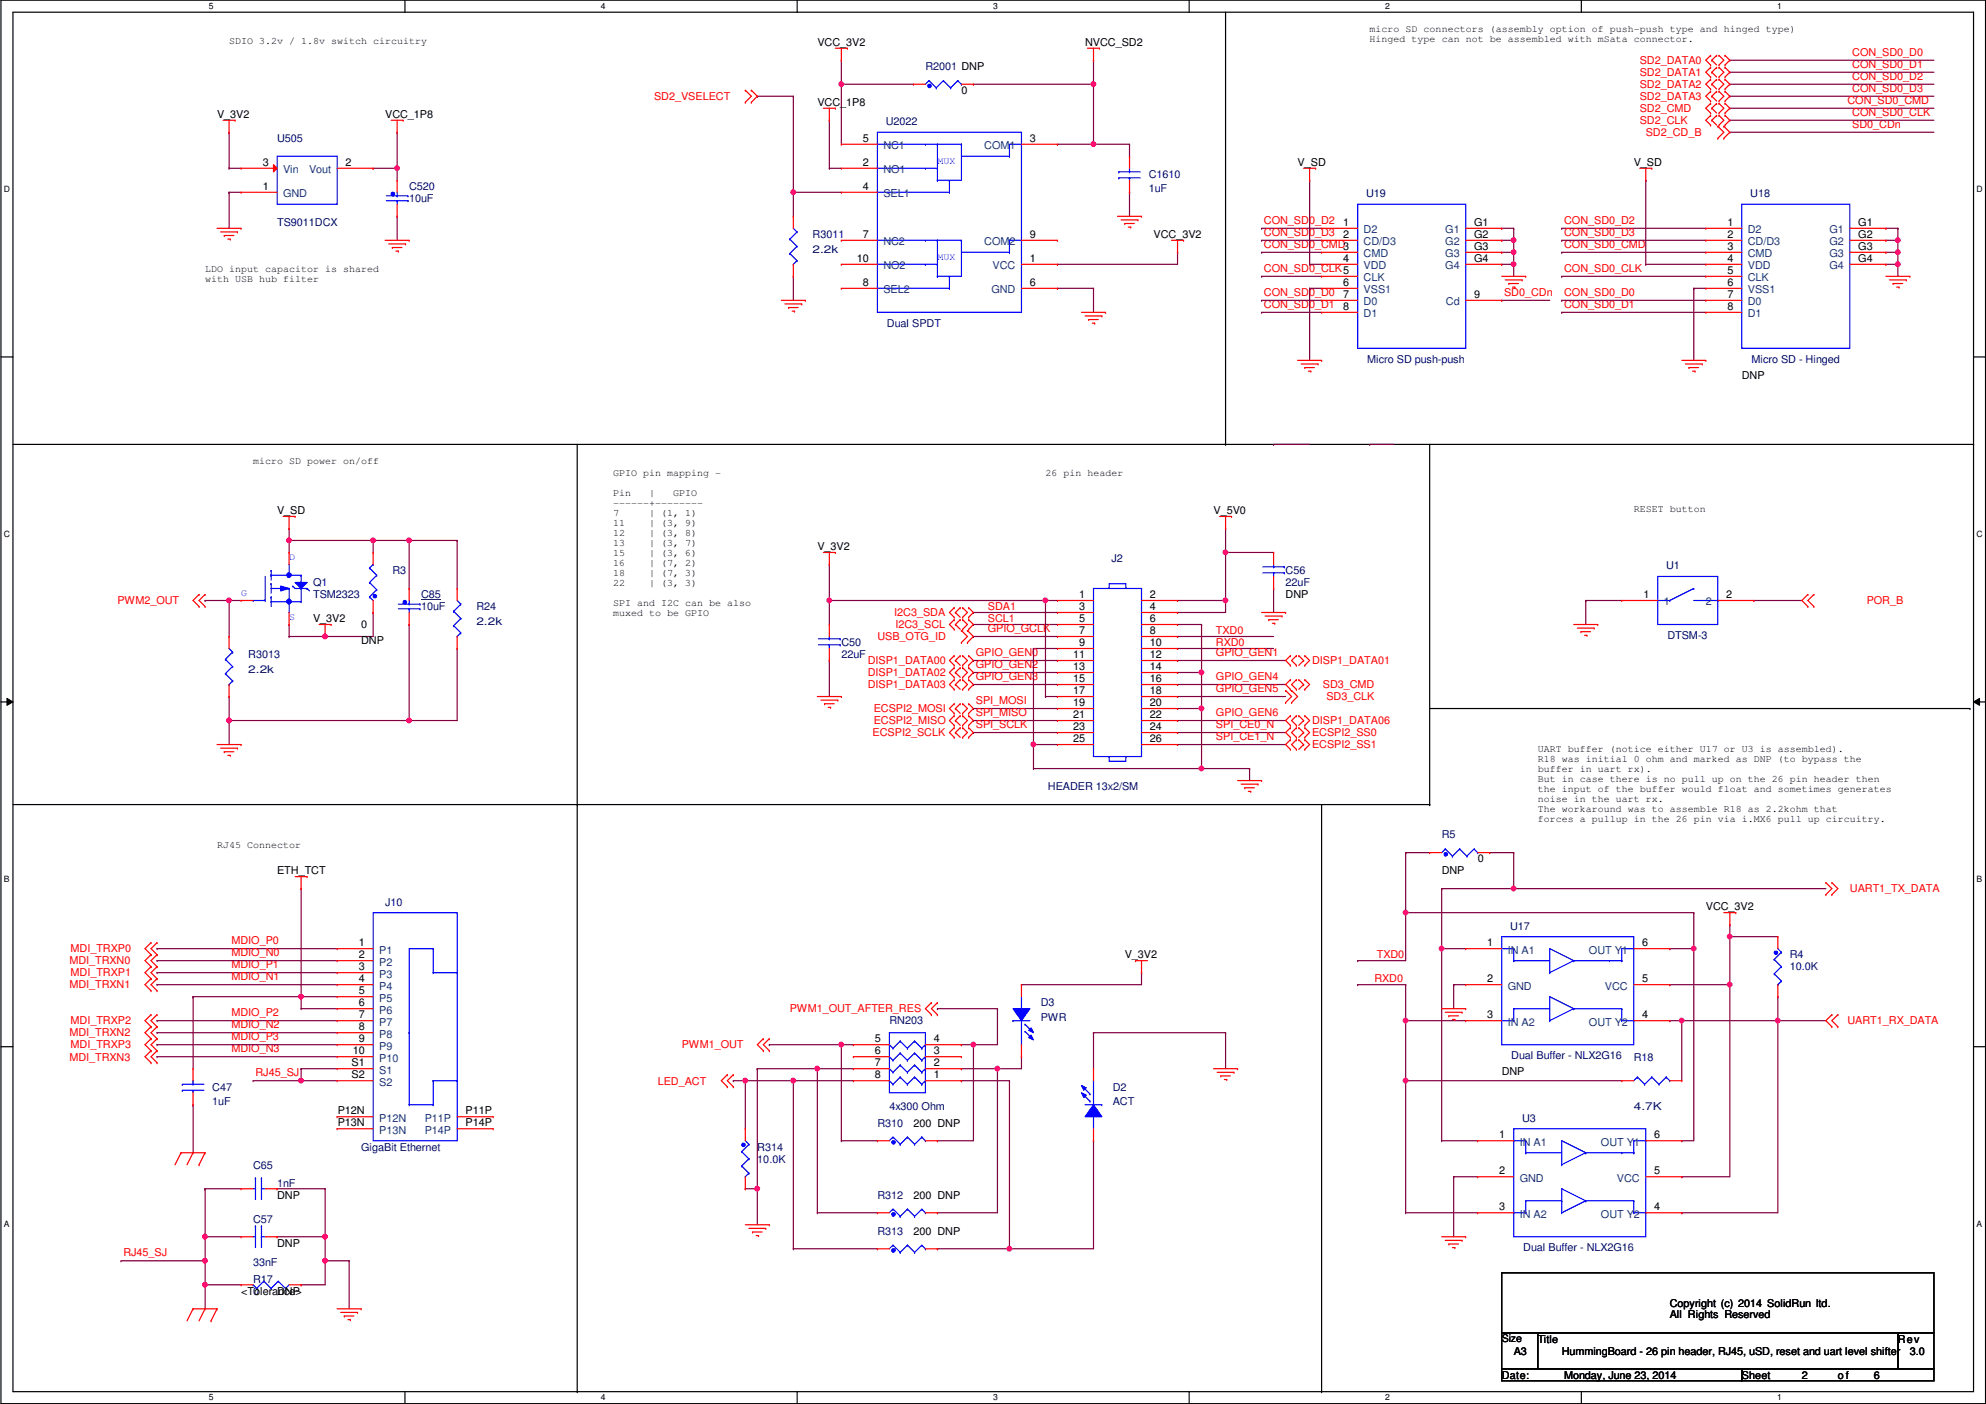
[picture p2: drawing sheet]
<svg xmlns="http://www.w3.org/2000/svg" width="420mm" height="297mm" viewBox="0 0 420 297" stroke-linecap="round" stroke-linejoin="round" font-family="sans-serif">
<defs><g id="words">
<g font-size="2.3">
<text x="172.9" y="9.7">VCC_3V2</text>
<text x="229.6" y="9.7">NVCC_SD2</text>
<text x="172.9" y="22.4">VCC_1P8</text>
<text x="203.4" y="19.9">0</text>
<text x="45.9" y="25">V_3V2</text>
<text x="81.5" y="25">VCC_1P8</text>
<text x="182.6" y="30">5</text>
<text x="217.9" y="30">3</text>
<text x="55.6" y="35.1">3</text>
<text x="73.1" y="35.1">2</text>
<text x="182.6" y="35.1">2</text>
<text x="274.5" y="35.1">V_SD</text>
<text x="345.6" y="35.1">V_SD</text>
<text x="55.6" y="40.1">1</text>
<text x="182.6" y="40.1">4</text>
<text x="284.2" y="47.8">1</text>
<text x="311.9" y="47.8">G1</text>
<text x="365.5" y="47.8">1</text>
<text x="393.1" y="47.8">G1</text>
<text x="182.6" y="50.3">7</text>
<text x="217.9" y="50.3">9</text>
<text x="244" y="50.4">VCC_3V2</text>
<text x="284.2" y="50.3">2</text>
<text x="311.9" y="50.3">G2</text>
<text x="311.9" y="52.8">G3</text>
<text x="365.5" y="50.3">2</text>
<text x="365.5" y="52.8">3</text>
<text x="393.1" y="50.3">G2</text>
<text x="393.1" y="52.8">G3</text>
<text x="181.3" y="55.4">10</text>
<text x="217.9" y="55.4">1</text>
<text x="284.2" y="55.4">4</text>
<text x="311.9" y="55.4">G4</text>
<text x="365.5" y="55.4">4</text>
<text x="365.5" y="57.9">5</text>
<text x="393.1" y="55.4">G4</text>
<text x="182.6" y="60.5">8</text>
<text x="217.9" y="60.5">6</text>
<text x="284.2" y="60.5">6</text>
<text x="284.2" y="63">7</text>
<text x="284.2" y="65.5">8</text>
<text x="311.9" y="63">9</text>
<text x="365.5" y="60.5">6</text>
<text x="365.5" y="63">7</text>
<text x="365.5" y="65.5">8</text>
<text x="368.5" y="80.1">DNP</text>
<text x="58.6" y="108.8">V_SD</text>
<text x="256.7" y="108.8">V_5V0</text>
<text x="172.9" y="116.4">V_3V2</text>
<text x="66.2" y="131.7">V_3V2</text>
<text x="228.3" y="126.5">1</text>
<text x="228.3" y="129">3</text>
<text x="228.3" y="131.6">5</text>
<text x="243.3" y="126.5">2</text>
<text x="243.3" y="129">4</text>
<text x="243.3" y="131.6">6</text>
<text x="272" y="126.6">DNP</text>
<text x="347.7" y="126.5">1</text>
<text x="365.2" y="126.5">2</text>
<text x="76.4" y="132.9">0</text>
<text x="76.4" y="136.2">DNP</text>
<text x="228.3" y="134.1">7</text>
<text x="228.3" y="136.7">9</text>
<text x="243.3" y="134.1">8</text>
<text x="243.3" y="136.7">10</text>
<text x="227" y="139.2">11</text>
<text x="227" y="141.7">13</text>
<text x="243.3" y="139.2">12</text>
<text x="243.3" y="141.7">14</text>
<text x="227" y="144.3">15</text>
<text x="227" y="146.8">17</text>
<text x="227" y="149.4">19</text>
<text x="243.3" y="144.3">16</text>
<text x="243.3" y="146.8">18</text>
<text x="243.3" y="149.4">20</text>
<text x="227" y="151.9">21</text>
<text x="227" y="154.4">23</text>
<text x="243.3" y="151.9">22</text>
<text x="243.3" y="154.4">24</text>
<text x="227" y="157">25</text>
<text x="243.3" y="157">26</text>
<text x="58.6" y="185">ETH_TCT</text>
<text x="305" y="185">DNP</text>
<text x="312.6" y="182.5">0</text>
<text x="360.9" y="192.6">VCC_3V2</text>
<text x="75.9" y="200.2">1</text>
<text x="75.9" y="202.7">2</text>
<text x="237.9" y="202.8">V_3V2</text>
<text x="314.7" y="200.2">1</text>
<text x="347.4" y="200.2">6</text>
<text x="75.9" y="205.2">3</text>
<text x="75.9" y="207.8">4</text>
<text x="314.7" y="207.8">2</text>
<text x="347.4" y="207.8">5</text>
<text x="75.9" y="210.3">5</text>
<text x="75.9" y="212.9">6</text>
<text x="75.9" y="215.4">7</text>
<text x="314.7" y="215.4">3</text>
<text x="347.4" y="215.4">4</text>
<text x="75.9" y="217.9">8</text>
<text x="75.9" y="220.5">9</text>
<text x="185.1" y="220.5">5</text>
<text x="197.6" y="220.5">4</text>
<text x="74.4" y="225.6">S1</text>
<text x="74.6" y="223">10</text>
<text x="185.1" y="223">6</text>
<text x="185.1" y="225.6">7</text>
<text x="197.6" y="225.6">2</text>
<text x="197.6" y="223">3</text>
<text x="317.7" y="227.4">DNP</text>
<text x="74.4" y="228.1">S2</text>
<text x="185.1" y="228.1">8</text>
<text x="197.6" y="228.1">1</text>
<text x="71.4" y="235.7">P12N</text>
<text x="71.4" y="238.3">P13N</text>
<text x="98.5" y="235.7">P11P</text>
<text x="98.5" y="238.3">P14P</text>
<text x="193.2" y="238.3">200 DNP</text>
<text x="317.2" y="240.8">1</text>
<text x="350" y="240.8">6</text>
<text x="317.2" y="248.4">2</text>
<text x="350" y="248.4">5</text>
<text x="58.6" y="253.6">DNP</text>
<text x="193.2" y="253.6">200 DNP</text>
<text x="317.2" y="256">3</text>
<text x="350" y="256">4</text>
<text x="58.6" y="263.7">DNP</text>
<text x="193.2" y="261.2">200 DNP</text>
<text x="51" y="273.9">&lt;Tolerance&gt;</text>
<text x="58.6" y="273.9">DNP</text>
<text x="353.3" y="276.4">Copyright (c) 2014 SolidRun ltd.</text>
<text x="353.3" y="278.8">All Rights Reserved</text>
<text x="320.2" y="286.6">A3</text>
<text x="325.3" y="284.1">Title</text>
<text x="330.4" y="286.6">HummingBoard - 26 pin header, RJ45, uSD, reset and uart level shifter</text>
<text x="401.5" y="284.1">Rev</text>
<text x="404.1" y="286.6">3.0</text>
<text x="317.7" y="291.7">Date:</text>
<text x="330.9" y="291.7">Monday, June 23, 2014</text>
<text x="368.5" y="291.7">Sheet</text>
<text x="381.2" y="291.7">2</text>
<text x="388.8" y="291.7">of</text>
<text x="396.4" y="291.7">6</text>
</g>
<g font-size="2.3" fill="#f00">
<text x="391.9" y="11.8">CON_SD0_D0</text>
<text x="346.9" y="13.5">SD2_DATA0</text>
<text x="346.9" y="16.1">SD2_DATA1</text>
<text x="391.9" y="16.9">CON_SD0_D2</text>
<text x="391.9" y="14.4">CON_SD0_D1</text>
<text x="138.4" y="21.2">SD2_VSELECT</text>
<text x="346.9" y="18.6">SD2_DATA2</text>
<text x="346.9" y="21.2">SD2_DATA3</text>
<text x="346.9" y="23.7">SD2_CMD</text>
<text x="390.9" y="22">CON_SD0_CMD</text>
<text x="391.9" y="19.4">CON_SD0_D3</text>
<text x="346.9" y="26.2">SD2_CLK</text>
<text x="348.2" y="28.8">SD2_CD_B</text>
<text x="391.9" y="27.1">SD0_CDn</text>
<text x="391.9" y="24.5">CON_SD0_CLK</text>
<text x="267.4" y="47.4">CON_SD0_D2</text>
<text x="330.9" y="47.4">CON_SD0_D2</text>
<text x="267.4" y="52.5">CON_SD0_CMD3</text>
<text x="267.4" y="49.9">CON_SD0_D3</text>
<text x="330.9" y="52.5">CON_SD0_CMD</text>
<text x="330.9" y="49.9">CON_SD0_D3</text>
<text x="267.4" y="57.5">CON_SD0_CLK5</text>
<text x="330.9" y="57.5">CON_SD0_CLK</text>
<text x="267.4" y="65.2">CON_SD0_D1</text>
<text x="267.4" y="62.6">CON_SD0_D0</text>
<text x="318.2" y="62.6">SD0_CDn</text>
<text x="330.9" y="65.2">CON_SD0_D1</text>
<text x="330.9" y="62.6">CON_SD0_D0</text>
<text x="24.8" y="127.8">PWM2_OUT</text>
<text x="189.2" y="130.4">I2C3_SDA</text>
<text x="209" y="129.1">SDA1</text>
<text x="209" y="131.6">SCL1</text>
<text x="394.9" y="127.8">POR_B</text>
<text x="185.6" y="135.5">USB_OTG_ID</text>
<text x="189.4" y="132.9">I2C3_SCL</text>
<text x="209" y="133.7">GPIO_GCLK</text>
<text x="257.2" y="134.2">TXD0</text>
<text x="257.2" y="136.7">RXD0</text>
<text x="183.6" y="140.5">DISP1_DATA00</text>
<text x="183.6" y="143.1">DISP1_DATA02</text>
<text x="206.4" y="138.8">GPIO_GEN0</text>
<text x="206.4" y="141.4">GPIO_GEN2</text>
<text x="206.4" y="143.9">GPIO_GEN3</text>
<text x="257.2" y="138.8">GPIO_GEN1</text>
<text x="257.2" y="143.9">GPIO_GEN4</text>
<text x="277.6" y="140.5">DISP1_DATA01</text>
<text x="183.6" y="145.6">DISP1_DATA03</text>
<text x="206.4" y="149">SPI_MOSI</text>
<text x="257.2" y="146.4">GPIO_GEN5</text>
<text x="279.9" y="145.6">SD3_CMD</text>
<text x="280.6" y="148.2">SD3_CLK</text>
<text x="184.6" y="155.8">ECSPI2_SCLK</text>
<text x="184.9" y="153.2">ECSPI2_MISO</text>
<text x="184.9" y="150.7">ECSPI2_MOSI</text>
<text x="206.4" y="151.5">SPI_MISO</text>
<text x="206.4" y="154.1">SPI_SCLK</text>
<text x="257.2" y="151.5">GPIO_GEN6</text>
<text x="257.2" y="154.1">SPI_CE0_N</text>
<text x="277.6" y="155.8">ECSPI2_SS0</text>
<text x="277.6" y="153.2">DISP1_DATA06</text>
<text x="257.2" y="156.6">SPI_CE1_N</text>
<text x="277.6" y="158.3">ECSPI2_SS1</text>
<text x="391.4" y="188.8">UART1_TX_DATA</text>
<text x="14.9" y="201.5">MDI_TRXP0</text>
<text x="49" y="199.8">MDIO_P0</text>
<text x="49" y="202.3">MDIO_N0</text>
<text x="291.3" y="202.7">TXD0</text>
<text x="14.7" y="204">MDI_TRXN0</text>
<text x="14.7" y="209.1">MDI_TRXN1</text>
<text x="14.9" y="206.6">MDI_TRXP1</text>
<text x="49" y="204.9">MDIO_P1</text>
<text x="49" y="207.4">MDIO_N1</text>
<text x="290.8" y="207.8">RXD0</text>
<text x="49" y="215">MDIO_P2</text>
<text x="167.1" y="214.2">PWM1_OUT_AFTER_RES</text>
<text x="14.7" y="219.3">MDI_TRXN2</text>
<text x="14.9" y="216.7">MDI_TRXP2</text>
<text x="14.9" y="221.8">MDI_TRXP3</text>
<text x="49" y="217.6">MDIO_N2</text>
<text x="49" y="220.1">MDIO_P3</text>
<text x="144.2" y="221.8">PWM1_OUT</text>
<text x="390.9" y="216.7">UART1_RX_DATA</text>
<text x="14.7" y="224.4">MDI_TRXN3</text>
<text x="49" y="222.6">MDIO_N3</text>
<text x="54" y="227.7">RJ45_SJ</text>
<text x="139.1" y="229.4">LED_ACT</text>
<text x="26.1" y="265.8">RJ45_SJ</text>
</g>
<g font-size="2.3" fill="#000080">
<text x="195.8" y="14.8">R2001 DNP</text>
<text x="187.4" y="26.5">U2022</text>
<text x="58.6" y="30.1">U505</text>
<text x="86.6" y="40.2">C520</text>
<text x="243" y="37.7">C1610</text>
<text x="243" y="40.7">1uF</text>
<text x="289" y="41.7">U19</text>
<text x="370.3" y="41.7">U18</text>
<text x="58.6" y="47.8">TS9011DCX</text>
<text x="86.6" y="42.8">10uF</text>
<text x="171.9" y="50.4">R3011</text>
<text x="171.9" y="53.4">2.2k</text>
<text x="187.7" y="69.2">Dual SPDT</text>
<text x="289.3" y="76.8">Micro SD push-push</text>
<text x="370.5" y="76.8">Micro SD - Hinged</text>
<text x="235.2" y="119">J2</text>
<text x="66.2" y="124">Q1</text>
<text x="83" y="121.5">R3</text>
<text x="272" y="121.5">C56</text>
<text x="272" y="124">22uF</text>
<text x="352.5" y="120.5">U1</text>
<text x="66.2" y="126.6">TSM2323</text>
<text x="89.1" y="126.6">C85</text>
<text x="89.1" y="129.1">10uF</text>
<text x="100.8" y="129.1">R24</text>
<text x="100.8" y="132.2">2.2k</text>
<text x="178" y="136.7">C50</text>
<text x="352.8" y="135.2">DTSM-3</text>
<text x="52.5" y="139.3">R3013</text>
<text x="52.5" y="142.3">2.2k</text>
<text x="178" y="139.3">22uF</text>
<text x="221.7" y="167.2">HEADER 13x2/SM</text>
<text x="305" y="177.4">R5</text>
<text x="81.5" y="191.6">J10</text>
<text x="319.5" y="196.7">U17</text>
<text x="378.7" y="202.8">R4</text>
<text x="378.7" y="205.3">10.0K</text>
<text x="220.2" y="212.9">D3</text>
<text x="220.2" y="216">PWR</text>
<text x="188.2" y="216.7">RN203</text>
<text x="319.7" y="224.1">Dual Buffer - NLX2G16</text>
<text x="345.6" y="224.4">R18</text>
<text x="44.9" y="230.7">C47</text>
<text x="44.9" y="233.8">1uF</text>
<text x="235.4" y="230.7">D2</text>
<text x="235.4" y="233.8">ACT</text>
<text x="185.6" y="238.3">R310</text>
<text x="188.2" y="234.8">4x300 Ohm</text>
<text x="322" y="237.3">U3</text>
<text x="345.6" y="234.8">4.7K</text>
<text x="76.4" y="243.4">GigaBit Ethernet</text>
<text x="160.2" y="243.4">R314</text>
<text x="160.2" y="246">10.0K</text>
<text x="53.5" y="247.2">C65</text>
<text x="58.6" y="251">1nF</text>
<text x="185.6" y="253.6">R312</text>
<text x="53.5" y="258.7">C57</text>
<text x="185.6" y="261.2">R313</text>
<text x="53.5" y="267.8">33nF</text>
<text x="322.3" y="264.8">Dual Buffer - NLX2G16</text>
<text x="53.5" y="271.4">R17</text>
<text x="53.5" y="273.9">0</text>
</g>
<g font-size="2.3" fill="#004080">
<text x="186.9" y="31.6">NC1</text>
<text x="208.2" y="31.6">COM1</text>
<text x="59.9" y="41.7">GND</text>
<text x="59.9" y="36.7">Vin</text>
<text x="65.4" y="36.7">Vout</text>
<text x="186.9" y="36.7">NO1</text>
<text x="186.9" y="41.7">SEL1</text>
<text x="186.9" y="51.9">NC2</text>
<text x="208.2" y="51.9">COM2</text>
<text x="288.5" y="49.4">D2</text>
<text x="288.5" y="51.9">CD/D3</text>
<text x="305.8" y="49.4">G1</text>
<text x="305.8" y="51.9">G2</text>
<text x="369.8" y="49.4">D2</text>
<text x="369.8" y="51.9">CD/D3</text>
<text x="387" y="49.4">G1</text>
<text x="387" y="51.9">G2</text>
<text x="186.9" y="57">NO2</text>
<text x="210" y="57">VCC</text>
<text x="288.5" y="57">VDD</text>
<text x="288.5" y="59.5">CLK</text>
<text x="288.5" y="54.4">CMD</text>
<text x="305.8" y="54.4">G3</text>
<text x="305.8" y="57">G4</text>
<text x="369.8" y="57">VDD</text>
<text x="369.8" y="59.5">CLK</text>
<text x="369.8" y="54.4">CMD</text>
<text x="387" y="54.4">G3</text>
<text x="387" y="57">G4</text>
<text x="186.9" y="62.1">SEL2</text>
<text x="209.8" y="62.1">GND</text>
<text x="288.5" y="62.1">VSS1</text>
<text x="288.5" y="64.6">D0</text>
<text x="305.9" y="64.6">Cd</text>
<text x="369.8" y="62.1">VSS1</text>
<text x="369.8" y="64.6">D0</text>
<text x="288.5" y="67.1">D1</text>
<text x="369.8" y="67.1">D1</text>
<text x="352" y="128.1">1</text>
<text x="360.9" y="128.1">2</text>
<text x="80.2" y="201.8">P1</text>
<text x="319" y="201.8">IN A1</text>
<text x="336.2" y="201.8">OUT Y1</text>
<text x="80.2" y="206.8">P3</text>
<text x="80.2" y="204.3">P2</text>
<text x="80.2" y="209.4">P4</text>
<text x="319" y="209.4">GND</text>
<text x="339.5" y="209.4">VCC</text>
<text x="80.2" y="211.9">P5</text>
<text x="80.2" y="214.5">P6</text>
<text x="80.2" y="217">P7</text>
<text x="80.2" y="219.5">P8</text>
<text x="319" y="217">IN A2</text>
<text x="336.2" y="217">OUT Y2</text>
<text x="80.2" y="227.2">S1</text>
<text x="80.2" y="222.1">P9</text>
<text x="80.2" y="224.6">P10</text>
<text x="80.2" y="229.7">S2</text>
<text x="80.2" y="237.3">P12N</text>
<text x="80.2" y="239.9">P13N</text>
<text x="89.9" y="237.3">P11P</text>
<text x="89.9" y="239.9">P14P</text>
<text x="321.5" y="242.4">IN A1</text>
<text x="338.7" y="242.4">OUT Y1</text>
<text x="321.5" y="250">GND</text>
<text x="342.1" y="250">VCC</text>
<text x="321.5" y="257.6">IN A2</text>
<text x="338.7" y="257.6">OUT Y2</text>
</g>
<text font-size="2.2" x="317.7" y="284">Size</text>
<g font-size="2.1">
<text x="48.5" y="9.3">SDIO 3.2v / 1.8v switch circuitry</text>
<text x="289.8" y="6.8">micro SD connectors (assembly option of push-push type and hinged type)</text>
<text x="289.8" y="8.9">Hinged type can not be assembled with mSata connector.</text>
<text x="43.4" y="57.6">LDO input capacitor is shared</text>
<text x="43.4" y="59.7">with USB hub filter</text>
<text x="53.5" y="98.2">micro SD power on/off</text>
<text x="129.7" y="100.8">GPIO pin mapping -</text>
<text x="221.2" y="100.8">26 pin header</text>
<text x="129.7" y="105">Pin</text>
<text x="129.7" y="107.1">------+--------</text>
<text x="137.4" y="105">|</text>
<text x="142.4" y="105">GPIO</text>
<text x="129.7" y="109.2">7</text>
<text x="129.7" y="111.3">11</text>
<text x="129.7" y="113.5">12</text>
<text x="137.4" y="109.2">| (1, 1)</text>
<text x="137.4" y="111.3">| (3, 9)</text>
<text x="137.4" y="113.5">| (3, 8)</text>
<text x="345.6" y="108.4">RESET button</text>
<text x="129.7" y="115.6">13</text>
<text x="129.7" y="117.7">15</text>
<text x="129.7" y="119.8">16</text>
<text x="137.4" y="115.6">| (3, 7)</text>
<text x="137.4" y="117.7">| (3, 6)</text>
<text x="137.4" y="119.8">| (7, 2)</text>
<text x="129.7" y="121.9">18</text>
<text x="129.7" y="124">22</text>
<text x="137.4" y="121.9">| (7, 3)</text>
<text x="137.4" y="124">| (3, 3)</text>
<text x="129.7" y="128.3">SPI and I2C can be also</text>
<text x="129.7" y="130.4">muxed to be GPIO</text>
<text x="325.3" y="159.2">UART buffer (notice either U17 or U3 is assembled).</text>
<text x="325.3" y="161.3">R18 was initial 0 ohm and marked as DNP (to bypass the</text>
<text x="325.3" y="163.4">buffer in uart rx).</text>
<text x="325.3" y="165.5">But in case there is no pull up on the 26 pin header then</text>
<text x="325.3" y="167.6">the input of the buffer would float and sometimes generates</text>
<text x="325.3" y="169.8">noise in the uart rx.</text>
<text x="325.3" y="171.9">The workaround was to assemble R18 as 2.2kohm that</text>
<text x="325.3" y="174">forces a pullup in the 26 pin via i.MX6 pull up circuitry.</text>
<text x="45.9" y="179.5">RJ45 Connector</text>
</g>
<g font-size="2.1" fill="#00f">
<text x="198.3" y="34.7">MUX</text>
<text x="198.3" y="55">MUX</text>
<text x="61.2" y="118.5">D</text>
<text x="51" y="126.2">G</text>
<text x="61.2" y="131.2">S</text>
</g>
<g font-size="1.8">
<text x="44.2" y="1.9">5</text>
<text x="127.1" y="1.9">4</text>
<text x="210.1" y="1.9">3</text>
<text x="293" y="1.9">2</text>
<text x="376" y="1.9">1</text>
<text x=".8" y="40.6">D</text>
<text x="418.2" y="40.6">D</text>
<text x=".8" y="113.6">C</text>
<text x="418.2" y="113.6">C</text>
<text x=".8" y="186.6">B</text>
<text x="418.2" y="186.6">B</text>
<text x=".8" y="259.5">A</text>
<text x="418.2" y="259.5">A</text>
<text x="44.2" y="296.3">5</text>
<text x="127.1" y="296.3">4</text>
<text x="210.1" y="296.3">3</text>
<text x="293" y="296.3">2</text>
<text x="376" y="296.3">1</text>
</g>
</g></defs>
<path d="M.2 0h419.9v297h-419.9zM2.7 2.6h414.8v291.8h-414.8z" fill="none" stroke="#000" stroke-width=".25"/>
<g fill="#fff">
<path d="M44.2 .3h1v2h-1z"/>
<path d="M44.2 294.7h1v2h-1z"/>
</g>
<path d="M85.7 0v2.6M85.7 294.4v2.6" fill="none" stroke="#000" stroke-width=".25"/>
<g fill="#fff">
<path d="M127.1 .3h1v2h-1z"/>
<path d="M127.1 294.7h1v2h-1z"/>
</g>
<path d="M168.6 0v2.6M168.6 294.4v2.6" fill="none" stroke="#000" stroke-width=".25"/>
<g fill="#fff">
<path d="M210.1 .3h1v2h-1z"/>
<path d="M210.1 294.7h1v2h-1z"/>
</g>
<path d="M251.6 0v2.6M251.6 294.4v2.6" fill="none" stroke="#000" stroke-width=".25"/>
<g fill="#fff">
<path d="M293 .3h1v2h-1z"/>
<path d="M293 294.7h1v2h-1z"/>
</g>
<path d="M334.5 0v2.6M334.5 294.4v2.6" fill="none" stroke="#000" stroke-width=".25"/>
<g fill="#fff">
<path d="M376 .3h1v2h-1z"/>
<path d="M376 294.7h1v2h-1z"/>
<path d="M.8 39h1.3v2h-1.3z"/>
<path d="M418.2 39h1.2v2h-1.2z"/>
<path d="M.8 112h1.3v2h-1.3z"/>
<path d="M418.2 112h1.2v2h-1.2z"/>
</g>
<path d="M.2 75.5h2.5M417.5 75.5h2.6" fill="none" stroke="#000" stroke-width=".25"/>
<g fill="#fff">
<path d="M.8 185h1.2v1.9h-1.2z"/>
<path d="M418.2 185h1.1v1.9h-1.1z"/>
</g>
<path d="M.2 148.5h2.5M417.5 148.5h2.6" fill="none" stroke="#000" stroke-width=".25"/>
<path d="M1.5 147.7l1.2 .8-1.2 .7zM417.5 148.5l1.3-.8v1.5z" fill="#000"/>
<path d="M1.5 147.7l1.2 .8-1.2 .7zM417.5 148.5l1.3-.8v1.5z" fill="none" stroke="#000" stroke-width=".21"/>
<g fill="#fff">
<path d="M.8 257.9h1.2v2h-1.2z"/>
<path d="M418.2 257.9h1.1v2h-1.1z"/>
</g>
<g fill="none" stroke="#000" stroke-width=".25">
<path d="M259.3 2.6v91.4M2.7 94h414.8M122.1 94v200.4M259.3 94h.1M302.5 94v76.2M417.5 94h.1M302.5 149.9h114.3M416.8 149.9h.1M2.7 170.2h299.8M122.1 170.2h.1M279.6 170.2v124.2M302.5 170.2h.1"/>
<path d="M.2 221.4h2.5M417.5 221.4h2.6M122.1 294.4h.1M279.6 294.4h.1"/>
</g>
<g fill="none" stroke="#800040" stroke-width=".25">
<path d="M366 17.8h.1M366 15.3h.1M366 12.7h.1M366 17.8h43.1M366 15.3h43.1M366 12.7h43.1M366 20.4h.1M366 22.9h.1M366 28h.1M366 25.4h.1M366 20.4h43.1M366 22.9h43.1"/>
<path d="M366 28h43.1M366 25.4h43.1M175.5 119.4h.1M175.5 119.4v12.7M259.3 116.9h.1M259.3 116.9v12.7h-10.2M175.5 127h.1M175.5 139.7h.1M175.5 139.7v7.7M205.9 129.6h.1M205.9 132.1h.1M205.9 134.7h.1"/>
<path d="M205.9 129.6h17.8M205.9 132.1h17.8M205.9 134.7h17.8M218.6 137.2h.1M218.6 137.2h5.1M221.2 127h.1M221.2 127h2.5M249.1 127h.1M249.1 129.6h.1M249.1 127h10.2M259.3 127h.1M254.2 142.3h.1"/>
<path d="M254.2 142.3v7.6M63.7 188h.1M63.7 188v25.4M33.2 205.8h.1M33.2 208.3h.1M33.2 215.9h.1M33.2 218.5h.1M33.2 200.7h.1M33.2 203.2h.1M33.2 205.8h38.1M33.2 208.3h38.1M33.2 215.9h38.1"/>
<path d="M33.2 218.5h38.1M33.2 200.7h38.1M33.2 203.2h38.1M63.7 213.4h.1M63.7 210.9h.1M63.7 213.4h7.6M63.7 210.9h7.6M33.2 223.6h.1M33.2 221h.1M33.2 223.6h38.1M33.2 221h38.1M63.7 226.1h.1"/>
<path d="M63.7 228.6h.1M63.7 226.1v2.5M63.7 226.1h7.6M63.7 228.6h7.6"/>
</g>
<circle cx="259.3" cy="127" r=".49" fill="#f0f"/>
<circle cx="259.3" cy="127" r=".49" fill="none" stroke="#f0f" stroke-width=".25"/>
<path d="M249.1 132.1h.1M249.1 132.1h5.1M218.6 157.5h.1M218.6 157.5h5.1M218.6 157.5v5.1M249.1 142.3h.1M249.1 149.9h.1M249.1 142.3h5.1M249.1 149.9h5.1M254.2 149.9h.1M254.2 149.9v12.7" fill="none" stroke="#800040" stroke-width=".25"/>
<circle cx="254.2" cy="162.6" r=".49" fill="#f0f"/>
<circle cx="254.2" cy="162.6" r=".49" fill="none" stroke="#f0f" stroke-width=".25"/>
<circle cx="254.2" cy="149.9" r=".49" fill="#f0f"/>
<circle cx="254.2" cy="149.9" r=".49" fill="none" stroke="#f0f" stroke-width=".25"/>
<g fill="none" stroke="#800040" stroke-width=".25">
<path d="M205.9 139.7h.1M205.9 139.7h17.8M218.6 137.2h.1M218.6 137.2v20.3M205.9 142.3h.1M205.9 144.8h.1M205.9 149.9h.1M205.9 152.4h.1M205.9 155h.1M205.9 142.3h17.8M205.9 144.8h17.8M205.9 149.9h17.8"/>
<path d="M205.9 152.4h17.8M205.9 155h17.8M218.6 162.6h.1M218.6 162.6h35.6"/>
</g>
<circle cx="218.6" cy="157.5" r=".49" fill="#f0f"/>
<circle cx="218.6" cy="157.5" r=".49" fill="none" stroke="#f0f" stroke-width=".25"/>
<path d="M175.5 127h45.7M221.2 127h.1M221.2 127v20.4M221.2 147.4h.1M221.2 147.4h2.5" fill="none" stroke="#800040" stroke-width=".25"/>
<circle cx="175.4" cy="127" r=".49" fill="#f0f"/>
<circle cx="175.4" cy="127" r=".49" fill="none" stroke="#f0f" stroke-width=".25"/>
<circle cx="221.2" cy="127" r=".49" fill="#f0f"/>
<circle cx="221.2" cy="127" r=".49" fill="none" stroke="#f0f" stroke-width=".25"/>
<g fill="none" stroke="#800040" stroke-width=".25">
<path d="M249.1 134.7h.1M249.1 137.2h.1M249.1 139.7h.1M249.1 134.7h20.3M249.1 137.2h20.3M249.1 139.7h22.9M254.2 132.1h.1M254.2 132.1v10.2M249.1 144.8h.1M249.1 147.4h.1M249.1 152.4h.1M249.1 155h.1"/>
<path d="M249.1 157.5h.1M249.1 144.8h22.9M249.1 147.4h22.9M249.1 152.4h22.9M249.1 155h22.9M249.1 157.5h22.9"/>
</g>
<circle cx="254.2" cy="142.3" r=".49" fill="#f0f"/>
<circle cx="254.2" cy="142.3" r=".49" fill="none" stroke="#f0f" stroke-width=".25"/>
<path d="M259.3 116.9h.1M259.3 116.9h10.1" fill="none" stroke="#800040" stroke-width=".25"/>
<circle cx="259.3" cy="116.9" r=".49" fill="#f0f"/>
<circle cx="259.3" cy="116.9" r=".49" fill="none" stroke="#f0f" stroke-width=".25"/>
<path d="M259.3 111.8h.1M259.3 111.8v5.1M269.4 124.5h.1M269.4 124.5v5.1M40.8 210.9h.1M40.8 210.9h22.9" fill="none" stroke="#800040" stroke-width=".25"/>
<circle cx="63.7" cy="210.8" r=".49" fill="#f0f"/>
<circle cx="63.7" cy="210.8" r=".49" fill="none" stroke="#f0f" stroke-width=".25"/>
<path d="M40.8 210.9h.1M40.8 210.9v15.2M40.8 233.7h.1M40.8 233.7v10.2M43.4 261.7h.1M43.4 266.7h.1M43.4 261.7h7.6M43.4 266.7v5.1" fill="none" stroke="#800040" stroke-width=".25"/>
<circle cx="43.4" cy="271.8" r=".49" fill="#f0f"/>
<circle cx="43.4" cy="271.8" r=".49" fill="none" stroke="#f0f" stroke-width=".25"/>
<path d="M43.4 271.8h.1M43.4 261.7h.1M43.4 271.8h7.6M43.4 261.7v5M58.6 261.7h.1M58.6 261.7h10.2M63.7 271.8h.1M68.8 266.7h.1M68.8 266.7v5.1h-5.1" fill="none" stroke="#800040" stroke-width=".25"/>
<circle cx="43.4" cy="266.7" r=".49" fill="#f0f"/>
<circle cx="43.4" cy="266.7" r=".49" fill="none" stroke="#f0f" stroke-width=".25"/>
<circle cx="43.4" cy="261.6" r=".49" fill="#f0f"/>
<circle cx="43.4" cy="261.6" r=".49" fill="none" stroke="#f0f" stroke-width=".25"/>
<path d="M68.8 266.7h.1M68.8 261.7h.1M68.8 266.7h5.1M68.8 261.7v5M73.9 266.7h.1M73.9 266.7v10.2" fill="none" stroke="#800040" stroke-width=".25"/>
<circle cx="68.8" cy="266.7" r=".49" fill="#f0f"/>
<circle cx="68.8" cy="266.7" r=".49" fill="none" stroke="#f0f" stroke-width=".25"/>
<circle cx="68.8" cy="261.6" r=".49" fill="#f0f"/>
<circle cx="68.8" cy="261.6" r=".49" fill="none" stroke="#f0f" stroke-width=".25"/>
<path d="M53.5 228.6h.1M53.5 228.6h10.2" fill="none" stroke="#800040" stroke-width=".25"/>
<circle cx="63.7" cy="228.6" r=".49" fill="#f0f"/>
<circle cx="63.7" cy="228.6" r=".49" fill="none" stroke="#f0f" stroke-width=".25"/>
<path d="M330.4 58.5h.1M330.4 58.5h30.5M399 53.4h.1M399 53.4h2.5M401.5 53.4h.1M401.5 53.4v2.5M269.4 94h.1M269.4 94h7.7M289.8 94h.1M289.8 94h5M25.6 266.7h.1M25.6 266.7h17.8" fill="none" stroke="#800040" stroke-width=".25"/>
<circle cx="401.5" cy="53.4" r=".49" fill="#f0f"/>
<circle cx="401.5" cy="53.4" r=".49" fill="none" stroke="#f0f" stroke-width=".25"/>
<path d="M401.5 50.8h.1M401.5 50.8v2.6" fill="none" stroke="#800040" stroke-width=".25"/>
<circle cx="401.5" cy="50.8" r=".49" fill="#f0f"/>
<circle cx="401.5" cy="50.8" r=".49" fill="none" stroke="#f0f" stroke-width=".25"/>
<path d="M401.5 55.9h.1M401.5 55.9v2.6" fill="none" stroke="#800040" stroke-width=".25"/>
<circle cx="401.5" cy="55.9" r=".49" fill="#f0f"/>
<circle cx="401.5" cy="55.9" r=".49" fill="none" stroke="#f0f" stroke-width=".25"/>
<g fill="none" stroke="#800040" stroke-width=".25">
<path d="M348.2 38.1h.1M348.2 38.1v17.8M266.9 58.5h.1M266.9 58.5h12.7M317.7 53.4h.1M317.7 53.4h2.5M320.2 53.4h.1M320.2 53.4v2.5M330.4 48.3h.1M330.4 53.4h.1M330.4 50.8h.1M330.4 48.3h30.5"/>
<path d="M330.4 53.4h30.5M330.4 50.8h30.5M348.2 55.9h.1M348.2 55.9h12.7M399 48.3h.1M399 50.8h.1M399 55.9h.1M399 48.3h2.5M399 55.9h2.5M401.5 48.3h.1M401.5 48.3v2.5h-2.5M330.4 66.1h.1"/>
<path d="M330.4 63.5h.1M330.4 66.1h30.5M330.4 63.5h30.5M358.3 61h.1M358.3 61h2.6M358.3 61v15.2"/>
</g>
<circle cx="320.2" cy="53.4" r=".49" fill="#f0f"/>
<circle cx="320.2" cy="53.4" r=".49" fill="none" stroke="#f0f" stroke-width=".25"/>
<path d="M320.2 50.8h.1M320.2 55.9h.1M320.2 50.8v2.6M320.2 55.9v2.6M317.7 63.5h.1M317.7 63.5h10.2" fill="none" stroke="#800040" stroke-width=".25"/>
<circle cx="320.2" cy="55.9" r=".49" fill="#f0f"/>
<circle cx="320.2" cy="55.9" r=".49" fill="none" stroke="#f0f" stroke-width=".25"/>
<g fill="none" stroke="#800040" stroke-width=".25">
<path d="M266.9 48.3h.1M266.9 53.4h.1M266.9 50.8h.1M266.9 48.3h12.7M266.9 53.4h12.7M266.9 50.8h12.7M277.1 55.9h.1M277.1 55.9h2.5M317.7 48.3h.1M317.7 50.8h.1M317.7 48.3h2.5M317.7 50.8h2.5"/>
<path d="M266.9 66.1h.1M266.9 63.5h.1M266.9 66.1h12.7M266.9 63.5h12.7"/>
</g>
<circle cx="320.2" cy="50.8" r=".49" fill="#f0f"/>
<circle cx="320.2" cy="50.8" r=".49" fill="none" stroke="#f0f" stroke-width=".25"/>
<g fill="none" stroke="#800040" stroke-width=".25">
<path d="M317.7 55.9h.1M317.7 55.9h2.5M320.2 48.3h.1M320.2 48.3v2.5M277.1 61h.1M277.1 61h2.5M277.1 61v15.2M305 188h.1M305 188h15.2M216.1 208.3h.1M231.3 218.5h.1M231.3 218.5v7.6"/>
<path d="M231.3 218.5h28M241.5 205.8h.1M241.5 205.8v2.5h-25.4M259.3 218.5h.1M259.3 218.5v7.6M287.2 208.3h.1M287.2 208.3h10.2M297.4 208.3h.1M297.4 215.9h.1M297.4 208.3v7.6M297.4 215.9h12.7M353.3 215.9h.1"/>
<path d="M353.3 215.9h2.5M155.1 228.6h.1M155.1 228.6h2.6M160.2 226.1h.1M160.2 226.1h12.7M160.2 226.1v25.4M203.4 228.6h.1M203.4 228.6h10.2M216.1 223.6h.1M216.1 223.6v2.5M43.4 271.8h.1M43.4 271.8v5.1"/>
</g>
<circle cx="320.2" cy="188" r=".49" fill="#f0f"/>
<circle cx="320.2" cy="188" r=".49" fill="none" stroke="#f0f" stroke-width=".25"/>
<path d="M297.4 193.1h.1M297.4 193.1h60.9M305 188h.1M305 188v12.7M358.3 193.1h.1M358.3 193.1v7.6h-5M305 200.7h.1M305 200.7h5.1M353.3 200.7h.1" fill="none" stroke="#800040" stroke-width=".25"/>
<circle cx="297.4" cy="193.1" r=".49" fill="#f0f"/>
<circle cx="297.4" cy="193.1" r=".49" fill="none" stroke="#f0f" stroke-width=".25"/>
<path d="M297.4 193.1h.1M297.4 193.1v10.1h-10.2M366 195.6h.1M366 198.2h.1M366 195.6v2.6M366 198.2h10.1M287.2 203.2h.1M307.5 208.3h.1M307.5 208.3h2.6M307.5 208.3v5.1M353.3 208.3h.1M353.3 208.3h12.7" fill="none" stroke="#800040" stroke-width=".25"/>
<circle cx="365.9" cy="198.1" r=".49" fill="#f0f"/>
<circle cx="365.9" cy="198.1" r=".49" fill="none" stroke="#f0f" stroke-width=".25"/>
<g fill="none" stroke="#800040" stroke-width=".25">
<path d="M297.4 180.4h.1M297.4 180.4h5.1M297.4 180.4v12.7M315.2 180.4h.1M315.2 180.4h5M320.2 180.4h.1M320.2 188h.1M320.2 180.4v7.6M320.2 188h66.1M366 198.2h.1M366 198.2v10.1M355.8 215.9h.1"/>
<path d="M355.8 215.9v12.7M376.1 210.9h.1M376.1 215.9h.1M376.1 210.9v5M376.1 215.9h10.2"/>
</g>
<circle cx="355.8" cy="215.9" r=".49" fill="#f0f"/>
<circle cx="355.8" cy="215.9" r=".49" fill="none" stroke="#f0f" stroke-width=".25"/>
<path d="M297.4 215.9h.1M297.4 215.9v12.7M355.8 215.9h.1M355.8 215.9h20.3" fill="none" stroke="#800040" stroke-width=".25"/>
<circle cx="297.4" cy="228.6" r=".49" fill="#f0f"/>
<circle cx="297.4" cy="228.6" r=".49" fill="none" stroke="#f0f" stroke-width=".25"/>
<circle cx="297.4" cy="215.9" r=".49" fill="#f0f"/>
<circle cx="297.4" cy="215.9" r=".49" fill="none" stroke="#f0f" stroke-width=".25"/>
<path d="M305 200.7h.1M305 200.7v40.6M297.4 228.6h.1M297.4 228.6h45.7" fill="none" stroke="#800040" stroke-width=".25"/>
<circle cx="305" cy="200.7" r=".49" fill="#f0f"/>
<circle cx="305" cy="200.7" r=".49" fill="none" stroke="#f0f" stroke-width=".25"/>
<path d="M358.3 200.7h.1M358.3 200.7v40.6M305 241.3h.1M305 241.3h7.6" fill="none" stroke="#800040" stroke-width=".25"/>
<circle cx="358.3" cy="200.7" r=".49" fill="#f0f"/>
<circle cx="358.3" cy="200.7" r=".49" fill="none" stroke="#f0f" stroke-width=".25"/>
<path d="M366 208.3h.1M366 208.3v40.7M355.8 241.3h.1M355.8 241.3h2.5" fill="none" stroke="#800040" stroke-width=".25"/>
<circle cx="365.9" cy="208.3" r=".49" fill="#f0f"/>
<circle cx="365.9" cy="208.3" r=".49" fill="none" stroke="#f0f" stroke-width=".25"/>
<path d="M376.1 215.9h.1M376.1 215.9v40.7h-20.3M297.4 228.6h.1M297.4 228.6v28M297.4 256.6h.1M297.4 256.6h15.2M355.8 249h.1M355.8 256.6h.1M355.8 249h10.2" fill="none" stroke="#800040" stroke-width=".25"/>
<circle cx="376.1" cy="215.9" r=".49" fill="#f0f"/>
<circle cx="376.1" cy="215.9" r=".49" fill="none" stroke="#f0f" stroke-width=".25"/>
<g fill="none" stroke="#800040" stroke-width=".25">
<path d="M198.3 213.4h.1M198.3 213.4h12.7M211 213.4h.1M211 213.4v7.6M162.8 221h.1M162.8 221h15.2M203.4 226.1h.1M203.4 221h.1M203.4 226.1h7.6M203.4 221h2.5M205.9 221h.1M205.9 221v20.3"/>
<path d="M43.4 251.5h.1M43.4 251.5h7.6M43.4 251.5v10.2M58.6 251.5h.1M58.6 251.5h10.2M68.8 251.5h.1M68.8 251.5v10.2M178 241.3h.1M178 241.3h7.6M307.5 249h.1M307.5 249h5.1M307.5 249v12.7"/>
</g>
<circle cx="205.9" cy="221" r=".49" fill="#f0f"/>
<circle cx="205.9" cy="221" r=".49" fill="none" stroke="#f0f" stroke-width=".25"/>
<path d="M205.9 221h.1M205.9 221h5.1M211 226.1h.1M211 226.1v30.5h-12.7M211 226.1h5.1M198.3 241.3h.1M198.3 256.6h.1M198.3 241.3h7.6" fill="none" stroke="#800040" stroke-width=".25"/>
<circle cx="211" cy="226.1" r=".49" fill="#f0f"/>
<circle cx="211" cy="226.1" r=".49" fill="none" stroke="#f0f" stroke-width=".25"/>
<path d="M213.6 228.6h.1M213.6 228.6v35.6h-15.3M198.3 264.2h.1" fill="none" stroke="#800040" stroke-width=".25"/>
<circle cx="213.5" cy="264.2" r=".49" fill="#f0f"/>
<circle cx="213.5" cy="264.2" r=".49" fill="none" stroke="#f0f" stroke-width=".25"/>
<path d="M178 221h.1M178 221v20.3" fill="none" stroke="#800040" stroke-width=".25"/>
<circle cx="178" cy="221" r=".49" fill="#f0f"/>
<circle cx="178" cy="221" r=".49" fill="none" stroke="#f0f" stroke-width=".25"/>
<path d="M172.9 226.1h.1M172.9 226.1v30.5M178 221h.1M178 221h2.5" fill="none" stroke="#800040" stroke-width=".25"/>
<circle cx="172.9" cy="226.1" r=".49" fill="#f0f"/>
<circle cx="172.9" cy="226.1" r=".49" fill="none" stroke="#f0f" stroke-width=".25"/>
<g fill="none" stroke="#800040" stroke-width=".25">
<path d="M167.8 228.6h.1M167.8 228.6v35.6M167.8 228.6h12.7M172.9 226.1h.1M172.9 226.1h7.6M157.7 251.5h.1M157.7 251.5h2.5M172.9 256.6h.1M172.9 256.6h12.7M231.3 241.3h.1M231.3 241.3v22.9h-17.7M167.8 264.2h.1"/>
<path d="M167.8 264.2h17.8M213.6 264.2h.1"/>
</g>
<circle cx="160.2" cy="251.5" r=".49" fill="#f0f"/>
<circle cx="160.2" cy="251.5" r=".49" fill="none" stroke="#f0f" stroke-width=".25"/>
<path d="M157.7 228.6h.1M157.7 228.6v10.2M157.7 228.6h10.1M160.2 251.5h.1M160.2 251.5v7.6" fill="none" stroke="#800040" stroke-width=".25"/>
<circle cx="167.8" cy="228.6" r=".49" fill="#f0f"/>
<circle cx="167.8" cy="228.6" r=".49" fill="none" stroke="#f0f" stroke-width=".25"/>
<circle cx="157.7" cy="228.6" r=".49" fill="#f0f"/>
<circle cx="157.7" cy="228.6" r=".49" fill="none" stroke="#f0f" stroke-width=".25"/>
<path d="M167.8 20.4h.1M167.8 20.4v20.3M167.8 40.7h.1M167.8 40.7h10.2M254.2 162.6h.1M254.2 162.6h10.2M264.4 162.6h.1M264.4 162.6v2.5" fill="none" stroke="#800040" stroke-width=".25"/>
<circle cx="167.8" cy="40.7" r=".49" fill="#f0f"/>
<circle cx="167.8" cy="40.7" r=".49" fill="none" stroke="#f0f" stroke-width=".25"/>
<g fill="none" stroke="#800040" stroke-width=".25">
<path d="M178 12.7h.1M178 17.8h.1M178 12.7v5.1M178 17.8h15.2M231.3 12.7h.1M231.3 17.8h.1M231.3 12.7v17.8M160.2 20.4h.1M160.2 20.4h7.6M223.7 30.5h.1M223.7 30.5h15.3M231.3 30.5h.1"/>
<path d="M239 30.5h.1M239 30.5v2.6M239 40.7h.1M239 40.7v5.1"/>
</g>
<circle cx="231.3" cy="30.5" r=".49" fill="#f0f"/>
<circle cx="231.3" cy="30.5" r=".49" fill="none" stroke="#f0f" stroke-width=".25"/>
<path d="M205.9 17.8h.1M205.9 17.8h25.4" fill="none" stroke="#800040" stroke-width=".25"/>
<circle cx="231.3" cy="17.8" r=".49" fill="#f0f"/>
<circle cx="231.3" cy="17.8" r=".49" fill="none" stroke="#f0f" stroke-width=".25"/>
<path d="M178 17.8h.1M178 17.8v12.7M223.7 55.9h.1M249.1 53.4h.1M249.1 53.4v2.5h-25.4M223.7 61h.1M223.7 61h7.6M231.3 61h.1M231.3 61v5.1" fill="none" stroke="#800040" stroke-width=".25"/>
<circle cx="178" cy="17.8" r=".49" fill="#f0f"/>
<circle cx="178" cy="17.8" r=".49" fill="none" stroke="#f0f" stroke-width=".25"/>
<g fill="none" stroke="#800040" stroke-width=".25">
<path d="M175.5 35.6h.1M175.5 25.4h.1M175.5 35.6h2.5M175.5 25.4v10.2M277.1 38.1h.1M277.1 38.1v17.8M167.8 40.7h.1M167.8 58.5h.1M167.8 40.7v5.1M167.8 58.5v5M61.2 111.8h.1M61.2 111.8v2.5"/>
<path d="M61.2 132.1h.1M61.2 134.7h.1M61.2 132.1v2.6M61.2 134.7h7.6"/>
</g>
<circle cx="61.1" cy="114.3" r=".49" fill="#f0f"/>
<circle cx="61.1" cy="114.3" r=".49" fill="none" stroke="#f0f" stroke-width=".25"/>
<path d="M48.5 147.4h.1M48.5 147.4v5" fill="none" stroke="#800040" stroke-width=".25"/>
<circle cx="48.4" cy="152.4" r=".49" fill="#f0f"/>
<circle cx="48.4" cy="152.4" r=".49" fill="none" stroke="#f0f" stroke-width=".25"/>
<path d="M48.5 127h.1M48.5 127h2.5M48.5 127v7.7" fill="none" stroke="#800040" stroke-width=".25"/>
<circle cx="48.4" cy="127" r=".49" fill="#f0f"/>
<circle cx="48.4" cy="127" r=".49" fill="none" stroke="#f0f" stroke-width=".25"/>
<path d="M61.2 114.3h.1M61.2 114.3h17.7M61.2 114.3v2.6M86.6 114.3h.1M86.6 114.3v10.2M43.4 127h.1M43.4 127h5.1M86.6 132.1h.1M86.6 132.1v20.3" fill="none" stroke="#800040" stroke-width=".25"/>
<circle cx="86.5" cy="152.4" r=".49" fill="#f0f"/>
<circle cx="86.5" cy="152.4" r=".49" fill="none" stroke="#f0f" stroke-width=".25"/>
<path d="M78.9 114.3h.1M78.9 114.3v2.6M78.9 114.3h7.7M48.5 152.4h.1M48.5 152.4h38.1M48.5 152.4v5.1" fill="none" stroke="#800040" stroke-width=".25"/>
<circle cx="86.5" cy="114.3" r=".49" fill="#f0f"/>
<circle cx="86.5" cy="114.3" r=".49" fill="none" stroke="#f0f" stroke-width=".25"/>
<circle cx="78.9" cy="114.3" r=".49" fill="#f0f"/>
<circle cx="78.9" cy="114.3" r=".49" fill="none" stroke="#f0f" stroke-width=".25"/>
<path d="M68.8 134.7h.1M78.9 129.6h.1M78.9 129.6v5.1h-10.1" fill="none" stroke="#800040" stroke-width=".25"/>
<circle cx="68.8" cy="134.6" r=".49" fill="#f0f"/>
<circle cx="68.8" cy="134.6" r=".49" fill="none" stroke="#f0f" stroke-width=".25"/>
<path d="M78.9 35.6h.1M84 28h.1M84 28v7.6h-5.1M84 45.8h.1M84 45.8v5M86.6 114.3h.1M86.6 114.3h10.1M96.7 114.3h.1M96.7 114.3v10.2M96.7 137.2h.1M96.7 137.2v15.2h-10.1M86.6 152.4h.1" fill="none" stroke="#800040" stroke-width=".25"/>
<circle cx="84" cy="35.6" r=".49" fill="#f0f"/>
<circle cx="84" cy="35.6" r=".49" fill="none" stroke="#f0f" stroke-width=".25"/>
<g fill="none" stroke="#800040" stroke-width=".25">
<path d="M48.5 35.6h.1M48.5 28h.1M48.5 35.6h2.5M48.5 28v7.6M84 35.6h.1M84 35.6v2.5M48.5 40.7h.1M48.5 40.7h2.5M48.5 40.7v7.6M335.5 127h.1M335.5 127h7.6M335.5 127v5.1"/>
<path d="M371 127h.1M371 127h10.2"/>
</g>
<g fill="none" stroke="#f00" stroke-width=".25">
<path d="M157.7 19.1h.1M157.7 19.1l1.3 1.3-1.3 1.2M159 19.1h.1M159 19.1l1.2 1.3-1.2 1.2M176.7 10.2h2.6M178 12.7h.1M178 10.2v2.5M179.3 10.2h.1M230.1 10.2h2.5M231.3 12.7h.1M231.3 10.2v2.5M232.6 10.2h.1"/>
<path d="M361.9 13.8h.1M361.9 11.7h.1M361.9 16.3h.1M361.9 14.3h.1M361.9 18.8h.1M361.9 16.8h.1M361.9 19.3h.1M361.9 16.8l-1 1 1 1M361.9 11.7l-1 1 1 1.1M361.9 19.3l-1 1.1 1 1M361.9 14.3l-1 1 1 1M362.2 12.7h.1"/>
<path d="M362.2 15.3h.1M362.2 17.8h.1M362.2 12.7l1 1.1M362.2 15.3l1 1M362.2 17.8l1 1M363.2 11.7h.1M363.2 14.3h.1M363.2 16.8h.1M363.2 19.3h.1M363.2 14.3l-1 1M363.2 11.7l-1 1M363.2 16.8l-1 1"/>
<path d="M363.2 19.3l-1 1.1M363.7 11.7h.1M363.7 13.8h.1M363.7 14.3h.1M363.7 16.3h.1M363.7 16.8h.1M363.7 18.8h.1M363.7 19.3h.1M363.7 11.7l1 1-1 1.1M363.7 14.3l1 1-1 1M363.7 16.8l1 1-1 1M363.7 19.3l1 1.1-1 1"/>
<path d="M364.9 11.7h.1M364.9 13.8h.1M364.9 14.3h.1M364.9 16.3h.1M364.9 16.8h.1M364.9 18.8h.1M364.9 19.3h.1M364.9 11.7l1.1 1-1.1 1.1M364.9 16.8l1.1 1-1.1 1M364.9 14.3l1.1 1-1.1 1M364.9 19.3l1.1 1.1-1.1 1M47.2 25.4h2.5"/>
<path d="M48.5 28h.1M48.5 25.4v2.6M49.7 25.4h.1M82.8 25.4h2.5M84 28h.1M84 25.4v2.6M85.3 25.4h.1M157.7 21.6h.1M159 21.6h.1M174.2 22.9h2.5M175.5 25.4h.1M175.5 22.9v2.5"/>
<path d="M176.7 22.9h.1M275.8 35.6h2.5M277.1 38.1h.1M277.1 35.6v2.5M278.3 35.6h.1M346.9 35.6h2.6M348.2 38.1h.1M348.2 35.6v2.5M349.5 35.6h.1M361.9 21.4h.1M361.9 26.5h.1M361.9 24.4h.1"/>
<path d="M361.9 23.9h.1M361.9 21.9h.1M361.9 21.9l-1 1 1 1M361.9 24.4l-1 1 1 1.1M362.2 20.4h.1M362.2 25.4h.1M362.2 22.9h.1M362.2 20.4l1 1M362.2 22.9l1 1M362.2 25.4l1 1.1M363.2 24.4h.1M363.2 21.9h.1"/>
<path d="M363.2 21.9l-1 1M363.2 24.4l-1 1M363.4 29.3h.1M363.4 26.7h.1M363.4 26.7l1.3 1.3-1.3 1.3M363.7 21.4h.1M363.7 24.4h.1M363.7 26.5h.1M363.7 21.9h.1M363.7 23.9h.1M363.7 21.9l1 1-1 1M363.7 24.4l1 1-1 1.1"/>
<path d="M364.7 26.7h.1M364.7 29.3h.1M364.7 26.7l1.3 1.3-1.3 1.3M364.9 21.4h.1M364.9 24.4h.1M364.9 26.5h.1M364.9 21.9h.1M364.9 23.9h.1M364.9 21.9l1.1 1-1.1 1M364.9 24.4l1.1 1-1.1 1.1M45.9 48.3h5.1M46.7 49.1h3.5"/>
<path d="M47.4 49.8h.1M47.4 49.8h2.1M48.2 50.6h.5M48.7 50.6h.1M50.2 49.1h.1M51 48.3h.1M81.5 50.8h5.1M82.2 51.6h3.6M83 52.4h.1M83 52.4h2M83.8 53.1h.5M84.3 53.1h.1"/>
<path d="M85.8 51.6h.1M86.6 50.8h.1M236.4 45.8h5.1M237.2 46.5h3.5M237.9 47.3h.1M237.9 47.3h2.1M238.7 48h.5M239.2 48h.1M240.7 46.5h.1M241.5 45.8h.1M247.9 50.8h2.5M249.1 53.4h.1"/>
<path d="M249.1 50.8v2.6M250.4 50.8h.1M317.7 58.5h5.1M318.5 59.2h3.5M319.2 60h.1M319.2 60h2.1M322 59.2h.1M322.8 58.5h.1M399 58.5h5.1M399.7 59.2h3.6M400.5 60h.1M400.5 60h2"/>
<path d="M403.3 59.2h.1M404.1 58.5h.1M165.3 63.5h5.1M166.1 64.3h3.5M166.8 65.1h.1M166.8 65.1h2.1M167.6 65.8h.5M168.1 65.8h.1M169.6 64.3h.1M170.4 63.5h.1M228.8 66.1h5.1M229.6 66.8h3.5"/>
<path d="M230.3 67.6h.1M230.3 67.6h2.1M231.1 68.4h.5M231.6 68.4h.1M233.1 66.8h.1M233.9 66.1h.1M274.5 76.2h5.1M275.3 77h3.5M276 77.8h.1M276 77.8h2.1M276.8 78.5h.5M277.3 78.5h.1"/>
<path d="M278.8 77h.1M279.6 76.2h.1M320 60.7h.5M320.5 60.7h.1M355.8 76.2h5.1M356.6 77h3.5M357.3 77.8h.1M357.3 77.8h2.1M358.1 78.5h.5M358.6 78.5h.1M360.1 77h.1M360.9 76.2h.1"/>
<path d="M401.3 60.7h.5M401.8 60.7h.1M59.9 109.3h2.5M61.2 111.8h.1M61.2 109.3v2.5M62.4 109.3h.1M174.2 116.9h2.5M175.5 119.4h.1M175.5 116.9v2.5M176.7 116.9h.1M258 109.3h2.6M259.3 111.8h.1"/>
<path d="M259.3 109.3v2.5M260.6 109.3h.1M42.1 125.8h.1M42.1 128.3h.1M42.1 125.8l-1.3 1.2 1.3 1.3M43.4 125.8h.1M43.4 128.3h.1M43.4 125.8l-1.3 1.2 1.3 1.3M67.5 132.1h2.6M68.8 134.7h.1M68.8 132.1v2.6M70.1 132.1h.1"/>
<path d="M201.9 138.7h.1M201.9 133.1h.1M201.9 131.1h.1M201.9 130.6h.1M201.9 128.6h.1M201.9 138.7l-1 1 1 1.1M201.9 131.1l-1 1 1 1M201.9 128.6l-1 1 1 1M202.1 139.7h.1M202.1 132.1h.1M202.1 129.6h.1M202.1 139.7l1 1.1"/>
<path d="M202.1 129.6l1 1M202.1 132.1l1 1M203.1 138.7h.1M203.1 131.1h.1M203.1 128.6h.1M203.1 138.7l-1 1M203.1 131.1l-1 1M203.1 128.6l-1 1M203.4 135.9h.1M203.4 133.4h.1M203.4 133.4l1.3 1.3-1.3 1.2M203.7 138.7h.1"/>
<path d="M203.7 131.1h.1M203.7 133.1h.1M203.7 128.6h.1M203.7 130.6h.1M203.7 138.7l1 1-1 1.1M203.7 131.1l1 1-1 1M203.7 128.6l1 1-1 1M204.7 133.4h.1M204.7 135.9h.1M204.7 133.4l1.2 1.3-1.2 1.2M204.9 138.7h.1M204.9 131.1h.1"/>
<path d="M204.9 133.1h.1M204.9 128.6h.1M204.9 130.6h.1M204.9 138.7l1 1-1 1.1M204.9 131.1l1 1-1 1M204.9 128.6l1 1-1 1M266.9 129.6h5.1M267.7 130.3h3.5M268.4 131.1h.1M268.4 131.1h2.1M269.2 131.9h.5M269.7 131.9h.1"/>
<path d="M271.2 130.3h.1M272 129.6h.1M273 138.7h.1M273 138.7l-1 1 1 1.1M274.3 138.7h.1M274.3 138.7l-1 1 1 1.1M274.8 138.7h.1M274.8 138.7l1 1M275.8 139.7h.1M275.8 139.7l-1 1.1M276 138.7h.1M276 138.7l1.1 1-1.1 1.1"/>
<path d="M332.9 132.1h5.1M333.7 132.9h3.6M334.5 133.6h.1M334.5 133.6h2M335.2 134.4h.5M335.7 134.4h.1M337.3 132.9h.1M338 132.1h.1M382.5 125.8h.1M382.5 128.3h.1M382.5 125.8l-1.3 1.2 1.3 1.3M383.7 128.3h.1"/>
<path d="M383.7 125.8h.1M383.7 125.8l-1.2 1.2 1.2 1.3M45.9 157.5h5.1M46.7 158.3h3.5M47.4 159h.1M47.4 159h2.1M48.2 159.8h.5M48.7 159.8h.1M50.2 158.3h.1M51 157.5h.1M172.9 147.4h5.1M173.7 148.1h3.5"/>
<path d="M174.4 148.9h.1M174.4 148.9h2.1M175.2 149.6h.5M175.7 149.6h.1M177.2 148.1h.1M178 147.4h.1M201.9 153.5h.1M201.9 151.4h.1M201.9 150.9h.1M201.9 148.9h.1M201.9 156h.1M201.9 154h.1"/>
<path d="M201.9 140.8h.1M201.9 143.3h.1M201.9 141.3h.1M201.9 145.8h.1M201.9 143.8h.1M201.9 151.4l-1 1 1 1.1M201.9 143.8l-1 1 1 1M201.9 154l-1 1 1 1M201.9 148.9l-1 1 1 1M201.9 141.3l-1 1 1 1M202.1 152.4h.1M202.1 149.9h.1"/>
<path d="M202.1 155h.1M202.1 142.3h.1M202.1 144.8h.1M202.1 149.9l1 1M202.1 152.4l1 1.1M202.1 155l1 1M202.1 142.3l1 1M202.1 144.8l1 1M203.1 151.4h.1M203.1 148.9h.1M203.1 154h.1M203.1 141.3h.1"/>
<path d="M203.1 143.8h.1M203.1 151.4l-1 1M203.1 148.9l-1 1M203.1 154l-1 1M203.1 141.3l-1 1M203.1 143.8l-1 1M203.7 151.4h.1M203.7 153.5h.1M203.7 148.9h.1M203.7 150.9h.1M203.7 154h.1M203.7 156h.1"/>
<path d="M203.7 140.8h.1M203.7 141.3h.1M203.7 143.3h.1M203.7 143.8h.1M203.7 145.8h.1M203.7 151.4l1 1-1 1.1M203.7 154l1 1-1 1M203.7 148.9l1 1-1 1M203.7 141.3l1 1-1 1M203.7 143.8l1 1-1 1M204.9 151.4h.1M204.9 153.5h.1"/>
<path d="M204.9 148.9h.1M204.9 150.9h.1M204.9 154h.1M204.9 156h.1M204.9 140.8h.1M204.9 141.3h.1M204.9 143.3h.1M204.9 143.8h.1M204.9 145.8h.1M204.9 151.4l1 1-1 1.1M204.9 148.9l1 1-1 1M204.9 154l1 1-1 1"/>
<path d="M204.9 143.8l1 1-1 1M204.9 141.3l1 1-1 1M272 146.1h.1M272 148.6h.1M272 146.1l1.3 1.3-1.3 1.2M273 156.5h.1M273 158.5h.1M273 154h.1M273 156h.1M273 140.8h.1M273 151.4h.1M273 153.5h.1"/>
<path d="M273 143.8h.1M273 145.8h.1M273 156.5l-1 1 1 1M273 151.4l-1 1 1 1.1M273 154l-1 1 1 1M273 143.8l-1 1 1 1M273.3 146.1h.1M273.3 148.6h.1M273.3 146.1l1.2 1.3-1.2 1.2M274.3 156.5h.1M274.3 158.5h.1M274.3 154h.1"/>
<path d="M274.3 156h.1M274.3 140.8h.1M274.3 151.4h.1M274.3 153.5h.1M274.3 143.8h.1M274.3 145.8h.1M274.3 156.5l-1 1 1 1M274.3 154l-1 1 1 1M274.3 151.4l-1 1 1 1.1M274.3 143.8l-1 1 1 1M274.8 156.5h.1M274.8 154h.1"/>
<path d="M274.8 151.4h.1M274.8 143.8h.1M274.8 156.5l1 1M274.8 154l1 1M274.8 151.4l1 1M274.8 143.8l1 1M275.8 157.5h.1M275.8 155h.1M275.8 152.4h.1M275.8 144.8h.1M275.8 155l-1 1M275.8 157.5l-1 1"/>
<path d="M275.8 152.4l-1 1.1M275.8 144.8l-1 1M276 158.5h.1M276 156.5h.1M276 156h.1M276 154h.1M276 140.8h.1M276 153.5h.1M276 151.4h.1M276 145.8h.1M276 143.8h.1M276 156.5l1.1 1-1.1 1"/>
<path d="M276 154l1.1 1-1.1 1M276 143.8l1.1 1-1.1 1M276 151.4l1.1 1-1.1 1.1M261.8 165.1h5.1M262.6 165.9h3.5M263.3 166.7h.1M263.3 166.7h2.1M264.1 167.4h.5M264.6 167.4h.1M266.1 165.9h.1M266.9 165.1h.1M32 199.4h.1"/>
<path d="M32 199.4l-1.3 1.3 1.3 1.3M33.2 199.4h.1M33.2 199.4l-1.2 1.3 1.2 1.3M62.4 185.5h2.6M63.7 188h.1M63.7 185.5v2.5M65 185.5h.1M364.7 193.1h2.5M366 195.6h.1M366 193.1v2.5M367.2 193.1h.1M386.3 186.7h.1"/>
<path d="M386.3 189.3h.1M386.3 186.7l1.3 1.3-1.3 1.3M387.6 186.7h.1M387.6 189.3h.1M387.6 186.7l1.2 1.3-1.2 1.3M32 202h.1M32 204.5h.1M32 207.1h.1M32 209.6h.1M32 214.7h.1M32 217.2h.1M32 219.8h.1"/>
<path d="M32 202l-1.3 1.2 1.3 1.3M32 204.5l-1.3 1.3 1.3 1.3M32 207.1l-1.3 1.2 1.3 1.3M32 214.7l-1.3 1.2 1.3 1.3M32 217.2l-1.3 1.3 1.3 1.3M32 219.8l-1.3 1.2 1.3 1.3M33.2 202h.1M33.2 204.5h.1M33.2 207.1h.1M33.2 209.6h.1M33.2 214.7h.1M33.2 217.2h.1"/>
<path d="M33.2 219.8h.1M33.2 202l-1.2 1.2 1.2 1.3M33.2 204.5l-1.2 1.3 1.2 1.3M33.2 207.1l-1.2 1.2 1.2 1.3M33.2 214.7l-1.2 1.2 1.2 1.3M33.2 217.2l-1.2 1.3 1.2 1.3M33.2 219.8l-1.2 1.2 1.2 1.3M161.5 219.8h.1M161.5 219.8l-1.3 1.2 1.3 1.3M162.8 219.8h.1M162.8 219.8l-1.3 1.2 1.3 1.3M197.1 212.1h.1"/>
<path d="M197.1 214.7h.1M197.1 212.1l-1.3 1.3 1.3 1.3M198.3 212.1h.1M198.3 214.7h.1M198.3 212.1l-1.2 1.3 1.2 1.3M240.2 203.2h.1M240.2 203.2h2.6M241.5 205.8h.1M241.5 203.2v2.6M305 213.4h5.1M305.8 214.2h3.5M306.5 214.9h.1"/>
<path d="M306.5 214.9h2.1M307.3 215.7h.5M307.8 215.7h.1M309.3 214.2h.1M310.1 213.4h.1M387.6 214.7h.1M387.6 217.2h.1M387.6 214.7l-1.3 1.2 1.3 1.3M388.8 217.2h.1M388.8 214.7h.1M388.8 214.7l-1.2 1.2 1.2 1.3M32 222.3h.1"/>
<path d="M32 224.8h.1M32 222.3l-1.3 1.3 1.3 1.2M33.2 222.3h.1M33.2 224.8h.1M33.2 222.3l-1.2 1.3 1.2 1.2M153.9 227.4h.1M153.9 229.9h.1M153.9 227.4l-1.3 1.2 1.3 1.3M155.1 227.4h.1M155.1 229.9h.1M155.1 227.4l-1.2 1.2 1.2 1.3M161.5 222.3h.1"/>
<path d="M162.8 222.3h.1M256.7 226.1h5.1M257.5 226.9h3.6M258.3 227.6h.1M258.3 227.6h2M259 228.4h.5M259.5 228.4h.1M261.1 226.9h.1M261.8 226.1h.1M38.3 243.9h.1M38.3 243.9l-1.3 2.5M38.3 243.9h5.1"/>
<path d="M40.8 243.9h.1M40.8 243.9l-1.2 2.5M42.1 246.4h.1M43.4 243.9h.1M43.4 243.9l-1.3 2.5M51 251.5h.1M51 251.5h2.5M56.1 251.5h2.5M58.6 251.5h.1M157.7 259.1h5.1M158.4 259.9h3.6M162 259.9h.1"/>
<path d="M162.8 259.1h.1M312.6 241.3h.1M312.6 249h.1M312.6 256.6h.1M312.6 241.3h7.6M312.6 249h7.6M312.6 256.6h7.6M348.2 241.3h7.6M348.2 249h7.6M348.2 256.6h7.6M355.8 256.6h.1M355.8 249h.1"/>
<path d="M355.8 241.3h.1M40.8 276.9h.1M40.8 276.9h5.1M40.8 276.9l-1.2 2.5M43.4 276.9h.1M43.4 276.9l-1.3 2.5M44.7 279.4h.1M45.9 276.9h.1M45.9 276.9l-1.2 2.5M71.3 276.9h5.1M72.1 277.7h3.5M72.8 278.4h.1"/>
<path d="M72.8 278.4h2.1M73.6 279.2h.5M74.1 279.2h.1M75.6 277.7h.1M76.4 276.9h.1M159.2 260.6h.1M159.2 260.6h2M160 261.4h.5M160.5 261.4h.1M305 261.7h5.1M305.8 262.4h3.5M306.5 263.2h.1"/>
<path d="M306.5 263.2h2.1M307.3 263.9h.5M307.8 263.9h.1M309.3 262.4h.1M310.1 261.7h.1"/>
</g>
<path d="M317.7 269.3h91.4v12.7h-91.4zM317.7 282h7.6v7.6h-7.6zM317.7 289.6h50.8v2.5h-50.8zM325.3 282h76.2v7.6h-76.2zM368.5 289.6h40.6v2.5h-40.6zM401.5 282h7.6v7.6h-7.6z" fill="none" stroke="#000" stroke-width=".25"/>
<g fill="none" stroke="#00f" stroke-width=".25">
<path d="M320.2 238.8h28v22.9h-28zM53.5 251.5h.5M54 251.5h.1M54 249.2h.1M54 249.2v4.6M55.3 249.2h.1M55.3 251.5h.1M55.3 251.5h.8M55.3 249.2v4.6M188.9 255.8h.1M188.9 255.8l-.7 .8M188.9 255.8l1.5 1.5"/>
<path d="M190.4 257.3h.1M192 255.8h.1M192 255.8l-1.6 1.5M192 255.8l1.5 1.5M193.5 257.3h.1M195 255.8h.1M195 255.8l-1.5 1.5M195 255.8l.8 .8M195.8 256.6h.1M320.2 241.3h2.6M320.2 256.6h2.6M322.8 243.9h.1"/>
<path d="M322.8 241.3h.1M322.8 256.6h.1M322.8 254h.1M322.8 241.3v2.6M322.8 254v2.6M322.8 243.9h7.6M322.8 254h7.6M330.4 246.4h.1M330.4 256.6h.1M330.4 254h.1M335.5 243.9h.1M335.5 254h.1"/>
<path d="M335.5 243.9h10.1M335.5 243.9l-5.1-2.6v5.1M335.5 254l-5.1-2.5v5.1M335.5 243.9l-5.1 2.5M335.5 254l-5.1 2.6M335.5 254h10.1M343.1 243.9h.1M345.6 243.9h.1M345.6 254h.1M345.6 256.6h.1M345.6 254v2.6M345.6 256.6h2.6"/>
<path d="M348.2 241.3h.1M348.2 256.6h.1M348.2 241.3h-2.6v2.6"/>
</g>
<circle cx="189" cy="256.9" r=".37" fill="#00f"/>
<g fill="none" stroke="#00f" stroke-width=".25">
<path d="M214.3 215.9h.1M214.3 215.9h3.6M216.1 213.4h.1M216.1 210.9v2.5M216.1 215.9v5.1M216.1 221h.1"/>
<circle cx="189" cy="256.9" r=".37"/>
</g>
<path d="M185.6 256.6h.1M185.6 256.6h2.6M195.8 256.6h2.5M198.3 256.6h.1" fill="none" stroke="#f00" stroke-width=".25"/>
<path d="M214.3 213.4h3.6l-1.8 2.5z" fill-rule="evenodd" fill="#00f"/>
<path d="M214.3 213.4h3.6l-1.8 2.5z" fill="none" stroke="#00f" stroke-width=".25"/>
<path d="M218.1 219l.5 1-1-.5z" fill-rule="evenodd" fill="#00f"/>
<path d="M218.1 219l.5 1-1-.5z" fill="none" stroke="#00f" stroke-width=".25"/>
<path d="M218.1 217.5l.5 1-1-.5z" fill-rule="evenodd" fill="#00f"/>
<g fill="none" stroke="#00f" stroke-width=".25">
<path d="M216.9 216.7h.1M216.9 218.2h.1M216.9 216.7l1.5 1.5M216.9 218.2l1.5 1.6M218.1 217.5l.5 1-1-.5zM375.4 203h.1M375.4 206h.1M375.4 203l1.5 1.5M375.4 206l1.5 1.6M376.1 208.3h.1M376.1 200.7l.8 .8M376.9 201.5h.1"/>
<path d="M376.9 204.5h.1M376.9 207.6h.1M376.9 201.5l-1.5 1.5M376.9 204.5l-1.5 1.5M376.9 207.6l-.8 .7"/>
</g>
<path d="M216.1 208.3h.1M216.1 208.3v2.6M216.1 223.6h.1M216.1 221v2.6" fill="none" stroke="#f00" stroke-width=".25"/>
<circle cx="375.7" cy="201.6" r=".37" fill="#00f"/>
<g fill="none" stroke="#00f" stroke-width=".25">
<path d="M78.9 119.4h.1M78.9 119.4l-.7 .8M78.2 126.3h.1M78.2 123.2h.1M78.2 120.2h.1M78.2 126.3l.7 .7M78.2 123.2l1.5 1.6M78.2 120.2l1.5 1.5M79.7 124.8h.1M79.7 121.7h.1M79.7 124.8l-1.5 1.5M79.7 121.7l-1.5 1.5"/>
<circle cx="375.7" cy="201.6" r=".37"/>
</g>
<path d="M376.1 198.2h.1M376.1 198.2v2.5M376.1 210.9h.1M376.1 208.3v2.6" fill="none" stroke="#f00" stroke-width=".25"/>
<circle cx="79.3" cy="126.1" r=".37" fill="#00f"/>
<g fill="none" stroke="#00f" stroke-width=".25">
<path d="M84.3 128.8h4.5M84.3 127.8h4.5M86.6 128.8h.1M86.6 128.8v.8M88.8 128.8h.1M88.8 127.8h.1"/>
<circle cx="79.3" cy="126.1" r=".37"/>
</g>
<path d="M78.9 116.9h.1M78.9 116.9v2.5M78.9 129.6h.1M78.9 127v2.6" fill="none" stroke="#f00" stroke-width=".25"/>
<circle cx="85.6" cy="127.4" r=".37" fill="#00f"/>
<g fill="none" stroke="#00f" stroke-width=".25">
<path d="M267.2 119.9h4.5M269.4 119.9h.1M269.4 119.4v.5M271.7 119.9h.1M86.6 127.8h.1M86.6 127v.8M173.2 136.4h4.5M173.2 135.2h4.5M175.5 135.2h.1M175.5 136.4h.1M175.5 134.7v.5M175.5 136.4v.8"/>
<path d="M177.7 136.4h.1M177.7 135.2h.1M267.2 121.2h4.5M269.4 121.2h.1M269.4 121.2v.8M271.7 121.2h.1M188.9 240.6h.1M188.9 240.6l-.7 .7M188.9 240.6l1.5 1.5M190.4 242.1h.1M192 240.6h.1M192 240.6l-1.6 1.5"/>
<path d="M192 240.6l1.5 1.5M193.5 242.1h.1M195 240.6h.1M195 240.6l-1.5 1.5M195 240.6l.8 .7M195.8 241.3h.1"/>
<circle cx="85.6" cy="127.4" r=".37"/>
</g>
<path d="M89.1 126.9h4.2" fill="none" stroke="#000080" stroke-width=".21"/>
<path d="M269.4 116.9h.1M269.4 116.9v2.5M86.6 124.5h.1M86.6 132.1h.1M86.6 124.5v2.5M86.6 129.6v2.5M175.5 132.1h.1M175.5 139.7h.1M175.5 132.1v2.6M175.5 137.2v2.5M269.4 124.5h.1M269.4 122v2.5" fill="none" stroke="#f00" stroke-width=".25"/>
<circle cx="189" cy="241.7" r=".37" fill="#00f"/>
<g fill="none" stroke="#00f" stroke-width=".25">
<path d="M236.7 36.4h.1M236.7 37.6h.1M236.7 36.4h4.5M236.7 37.6h4.5M239 37.6h.1M239 36.4h.1M239 35.6v.8M239 37.6v.5M305.8 179.6h.1M305.8 179.6l-.8 .8M305.8 179.6l1.5 1.5M308.8 179.6h.1"/>
<path d="M308.8 179.6l-1.5 1.5M308.8 179.6l1.5 1.5M311.9 179.6h.1M311.9 179.6l-1.6 1.5M311.9 179.6l.7 .8M307.3 181.1h.1M310.3 181.1h.1M312.6 180.4h.1"/>
<circle cx="189" cy="241.7" r=".37"/>
</g>
<path d="M239 33.1h.1M239 33.1v2.5M239 38.1v2.6M239 40.7h.1M185.6 241.3h.1M185.6 241.3h2.6M195.8 241.3h2.5M198.3 241.3h.1" fill="none" stroke="#f00" stroke-width=".25"/>
<circle cx="305.9" cy="180.7" r=".37" fill="#00f"/>
<g fill="none" stroke="#00f" stroke-width=".25">
<path d="M196.5 17.1h.1M196.5 17.1l-.7 .7M196.5 17.1l1.6 1.5M198.1 18.6h.1M199.6 17.1h.1M199.6 17.1l-1.5 1.5M199.6 17.1l1.5 1.5M201.1 18.6h.1M202.6 17.1h.1M202.6 17.1l-1.5 1.5M202.6 17.1l.8 .7M203.4 17.8h.1"/>
<path d="M167.1 50.6h.1M167.1 53.6h.1M167.1 50.6l1.5 1.5M167.1 53.6l1.5 1.6M167.8 55.9h.1M167.8 48.3l.8 .8M168.6 49.1h.1M168.6 52.1h.1M168.6 55.2h.1M168.6 49.1l-1.5 1.5M168.6 52.1l-1.5 1.5M168.6 55.2l-.8 .7"/>
<path d="M368.5 43.2h22.9v30.5h-22.9zM47.7 139.5h.1M47.7 139.5l1.5 1.5M48.5 137.2l.7 .8M49.2 138h.1M49.2 138l-1.5 1.5M96 129.3h.1M96 132.4h.1M96 129.3l1.5 1.6M96 132.4l1.5 1.5M96.7 134.7h.1M96.7 127l.8 .8"/>
<path d="M97.5 127.8h.1M97.5 130.9h.1M97.5 133.9h.1M97.5 127.8l-1.5 1.5M97.5 130.9l-1.5 1.5M97.5 133.9l-.8 .8M350.7 122h12.7v10.1h-12.7zM350.7 127h2.6M353.3 127h.1M358.3 124.5h.1M358.3 127h5.1M358.3 124.5l-5 2.5"/>
<path d="M363.4 127h.1M47.7 142.5h.1M47.7 142.5l1.5 1.6M48.5 144.8h.1M49.2 141h.1M49.2 144.1h.1M49.2 141l-1.5 1.5M49.2 144.1l-.7 .7M78.9 193.1h17.8v48.2h-17.8zM86.6 218.5h.1M91.6 200.7h.1M91.6 205.8h.1"/>
<path d="M91.6 200.7h-5v33M91.6 200.7v5.1M91.6 205.8h5.1M96.7 205.8h.1M86.6 233.7h.1M86.6 233.7h5M91.6 233.7h.1M91.6 228.6h.1M91.6 228.6v5.1M91.6 228.6h5.1M96.7 228.6h.1M53.5 271.8h.1"/>
<path d="M53.5 271.8l.8 .8M54.3 272.6h.1M55.8 271.1h.1M55.8 271.1l1.6 1.5M55.8 271.1l-1.5 1.5M57.4 272.6h.1M58.9 271.1h.1M58.9 271.1l1.5 1.5M58.9 271.1l-1.5 1.5M60.4 272.6h.1M61.2 271.8l-.8 .8"/>
<circle cx="305.9" cy="180.7" r=".37"/>
</g>
<g fill="none" stroke="#f00" stroke-width=".25">
<path d="M167.8 45.8h.1M167.8 58.5h.1M167.8 45.8v2.5M167.8 55.9v2.6M360.9 48.3h.1M360.9 50.8h.1M360.9 55.9h.1M360.9 58.5h.1M360.9 53.4h.1M360.9 48.3h7.6M360.9 50.8h7.6M360.9 55.9h7.6"/>
<path d="M360.9 58.5h7.6M360.9 53.4h7.6M391.4 48.3h7.6M391.4 50.8h7.6M391.4 55.9h7.6M391.4 53.4h7.6M399 48.3h.1M399 50.8h.1M399 53.4h.1M399 55.9h.1M360.9 61h.1M360.9 63.5h.1"/>
<path d="M360.9 66.1h.1M360.9 61h7.6M360.9 63.5h7.6M360.9 66.1h7.6M48.5 134.7h.1M48.5 134.7v2.5M96.7 124.5h.1M96.7 137.2h.1M96.7 124.5v2.5M96.7 134.7v2.5M343.1 127h.1M343.1 127h7.6"/>
<path d="M363.4 127h7.6M371 127h.1M48.5 147.4h.1M48.5 144.8v2.6M302.5 180.4h.1M302.5 180.4h2.5M312.6 180.4h2.6M315.2 180.4h.1M71.3 200.7h.1M71.3 205.8h.1M71.3 210.9h.1M71.3 213.4h.1"/>
<path d="M71.3 215.9h.1M71.3 203.2h.1M71.3 218.5h.1M71.3 208.3h.1M71.3 200.7h7.6M71.3 205.8h7.6M71.3 210.9h7.6M71.3 213.4h7.6M71.3 215.9h7.6M71.3 203.2h7.6M71.3 218.5h7.6M71.3 208.3h7.6"/>
<path d="M71.3 226.1h.1M71.3 228.6h.1M71.3 221h.1M71.3 223.6h.1M71.3 236.3h.1M71.3 238.8h.1M71.3 226.1h7.6M71.3 228.6h7.6M71.3 221h7.6M71.3 223.6h7.6M71.3 236.3h7.6M71.3 238.8h7.6"/>
<path d="M96.7 236.3h7.6M96.7 238.8h7.6M104.3 236.3h.1M104.3 238.8h.1M51 271.8h.1M51 271.8h2.5M61.2 271.8h2.5M63.7 271.8h.1"/>
</g>
<circle cx="196.6" cy="18.2" r=".37" fill="#00f"/>
<g fill="none" stroke="#00f" stroke-width=".25">
<path d="M229.6 233.7h3.5M231.3 236.3h.1M231.3 228.6h.1M231.3 228.6v5.1M231.3 236.3v2.5M233.1 233.7h.1"/>
<circle cx="196.6" cy="18.2" r=".37"/>
</g>
<path d="M193.2 17.8h.1M193.2 17.8h2.6M203.4 17.8h2.5M205.9 17.8h.1" fill="none" stroke="#f00" stroke-width=".25"/>
<path d="M231.3 233.7l1.8 2.6h-3.5z" fill-rule="evenodd" fill="#00f"/>
<path d="M231.3 233.7l1.8 2.6h-3.5z" fill="none" stroke="#00f" stroke-width=".25"/>
<path d="M228.8 229.7l1 .5-.5 .5z" fill-rule="evenodd" fill="#00f"/>
<path d="M228.8 229.7l1 .5-.5 .5z" fill="none" stroke="#00f" stroke-width=".25"/>
<path d="M228.8 231.2l1 .5-.5 .5z" fill-rule="evenodd" fill="#00f"/>
<path d="M58.6 33.1h12.7v10.1h-12.7zM228.8 231.2l1 .5-.5 .5zM229.1 231.4l1.5 1.6M229.1 229.9l1.5 1.5M230.6 233h.1M230.6 231.4h.1" fill="none" stroke="#00f" stroke-width=".25"/>
<path d="M51 40.7h.1M51 40.7h7.6M231.3 226.1h.1M231.3 226.1v2.5M231.3 238.8v2.5M231.3 241.3h.1" fill="none" stroke="#f00" stroke-width=".25"/>
<path d="M57.9 34.8l.7 .8-.7 .8z" fill="#f00"/>
<path d="M51 35.6h.1M51 35.6h7.6M57.9 34.8l.7 .8-.7 .8zM71.3 35.6h7.6M78.9 35.6h.1M343.1 228.6h.1M343.1 228.6h2.5M353.3 228.6h2.5M355.8 228.6h.1" fill="none" stroke="#f00" stroke-width=".25"/>
<g fill="none" stroke="#00f" stroke-width=".25">
<path d="M346.4 227.9h.1M346.4 227.9l-.8 .7M346.4 227.9l1.5 1.5M347.9 229.4h.1M349.5 227.9h.1M349.5 227.9l-1.6 1.5M349.5 227.9l1.5 1.5M351 229.4h.1M352.5 227.9h.1M352.5 227.9l-1.5 1.5M352.5 227.9l.8 .7M353.3 228.6h.1"/>
<path d="M156.9 243.6h.1M156.9 246.7h.1M156.9 243.6l1.5 1.6M156.9 246.7l1.5 1.5M157.7 249h.1M157.7 241.3l.7 .8M158.4 242.1h.1M158.4 245.2h.1M158.4 248.2h.1M158.4 242.1l-1.5 1.5M158.4 245.2l-1.5 1.5M158.4 248.2l-.7 .8"/>
</g>
<circle cx="157.3" cy="242.2" r=".37" fill="#00f"/>
<g fill="none" stroke="#00f" stroke-width=".25">
<path d="M317.7 198.2h27.9v22.8h-27.9zM317.7 200.7h2.5M317.7 215.9h2.5M320.2 203.2h.1M320.2 200.7h.1M320.2 215.9h.1M320.2 213.4h.1M320.2 200.7v2.5M320.2 213.4v2.5M320.2 203.2h7.7M320.2 213.4h7.7M327.9 205.8h.1"/>
<path d="M327.9 215.9h.1M327.9 213.4h.1M332.9 203.2h.1M332.9 213.4h.1M332.9 203.2h10.2M332.9 203.2l-5-2.5v5.1M332.9 213.4l-5-2.5v5M332.9 203.2l-5 2.6M332.9 213.4l-5 2.5M332.9 213.4h10.2M340.6 203.2h.1M343.1 203.2h.1"/>
<path d="M343.1 213.4h.1M343.1 215.9h.1M343.1 213.4v2.5M343.1 215.9h2.5M345.6 200.7h.1M345.6 215.9h.1M345.6 200.7h-2.5v2.5M188.9 263.4h.1M188.9 263.4l-.7 .8M188.9 263.4l1.5 1.6M190.4 265h.1M192 263.4h.1"/>
<path d="M192 263.4l-1.6 1.6M192 263.4l1.5 1.6M193.5 265h.1M195 263.4h.1M195 263.4l-1.5 1.6M195 263.4l.8 .8M195.8 264.2h.1"/>
<circle cx="157.3" cy="242.2" r=".37"/>
</g>
<g fill="none" stroke="#f00" stroke-width=".25">
<path d="M310.1 200.7h.1M310.1 208.3h.1M310.1 215.9h.1M310.1 200.7h7.6M310.1 208.3h7.6M310.1 215.9h7.6M345.6 200.7h7.7M345.6 208.3h7.7M345.6 215.9h7.7M353.3 215.9h.1M353.3 208.3h.1M353.3 200.7h.1"/>
<path d="M157.7 238.8h.1M157.7 238.8v2.5M157.7 251.5h.1M157.7 249v2.5"/>
</g>
<circle cx="189" cy="264.6" r=".37" fill="#00f"/>
<g fill="none" stroke="#00f" stroke-width=".25">
<path d="M185.6 28h30.5v38.1h-30.5zM185.6 30.5h17.8M185.6 35.6h12.7M195.8 30.5h.1M195.8 35.6h.1M198.3 30.5h.1M198.3 35.6h.1M198.3 38.1h.1M198.3 30.5v7.6M200.9 38.1h.1M200.9 38.1v2.6M203.4 30.5h.1"/>
<path d="M203.4 30.5v7.6h-5.1M203.4 33.1h10.2M213.6 33.1h.1M213.6 30.5h.1M213.6 30.5h2.5M213.6 30.5v2.6M216.1 30.5h.1M185.6 40.7h15.3M185.6 55.9h12.7M185.6 50.8h17.8M195.8 55.9h.1M195.8 50.8h.1"/>
<path d="M198.3 58.5h.1M198.3 55.9h.1M198.3 50.8h.1M198.3 50.8v7.7M200.9 40.7h.1M200.9 58.5h.1M200.9 58.5v2.5M203.4 50.8h.1M203.4 50.8v7.7h-5.1M203.4 53.4h10.2M213.6 53.4h.1M213.6 50.8h.1"/>
<path d="M213.6 50.8v2.6M213.6 50.8h2.5M287.2 43.2h22.9v30.5h-22.9zM185.6 61h15.3M200.9 61h.1M38.6 229.4h.1M38.6 230.7h.1M38.6 229.4h4.5M38.6 230.7h4.5M40.8 230.7h.1M40.8 229.4h.1M40.8 228.6v.8"/>
<path d="M40.8 230.7v.5M54 259.4h.1M54 259.4v4.5M55.3 259.4h.1M55.3 259.4v4.5M53.5 261.7h.5M54 261.7h.1M55.3 261.7h.1M55.3 261.7h.8"/>
<circle cx="189" cy="264.6" r=".37"/>
</g>
<g fill="none" stroke="#f00" stroke-width=".25">
<path d="M178 30.5h.1M178 35.6h.1M178 30.5h7.6M178 35.6h7.6M216.1 30.5h7.6M223.7 30.5h.1M178 40.7h.1M178 50.8h.1M178 55.9h.1M178 50.8h7.6M178 55.9h7.6M178 40.7h7.6"/>
<path d="M216.1 50.8h7.6M216.1 55.9h7.6M223.7 55.9h.1M223.7 50.8h.1M279.6 48.3h.1M279.6 50.8h.1M279.6 55.9h.1M279.6 58.5h.1M279.6 53.4h.1M279.6 48.3h7.6M279.6 50.8h7.6M279.6 55.9h7.6"/>
<path d="M279.6 58.5h7.6M279.6 53.4h7.6M310.1 48.3h7.6M310.1 50.8h7.6M310.1 55.9h7.6M310.1 53.4h7.6M317.7 48.3h.1M317.7 50.8h.1M317.7 53.4h.1M317.7 55.9h.1M178 61h.1M178 61h7.6"/>
<path d="M216.1 61h7.6M223.7 61h.1M279.6 61h.1M279.6 63.5h.1M279.6 66.1h.1M279.6 61h7.6M279.6 63.5h7.6M279.6 66.1h7.6M310.1 63.5h7.6M317.7 63.5h.1M40.8 233.7h.1M40.8 226.1h.1"/>
<path d="M40.8 226.1v2.5M40.8 231.2v2.5M51 261.7h.1M51 261.7h2.5M56.1 261.7h2.5M58.6 261.7h.1M185.6 264.2h.1M185.6 264.2h2.6M195.8 264.2h2.5M198.3 264.2h.1"/>
</g>
<path d="M62.4 123.2h2.6l-1.3 1.3z" fill="#00f"/>
<g fill="none" stroke="#00f" stroke-width=".25">
<path d="M61.2 119.4v2.3M53.5 127h.1M53.5 127h2.6M56.1 127h.1M56.1 122v5M57.4 126.3h.1M57.4 123.5h.1M57.4 120.7h.1M57.4 121.7h.1M57.4 124.5h3.8M57.4 120.7v2M57.4 123.5v2"/>
<path d="M57.4 126.3v2M57.4 127.3h6.3M57.4 121.7h6.3M61.2 121.7h.1M61.2 124.5h.1M61.2 127.3h.1M61.2 124.5v5.1M61.9 124h.1M61.9 124l.5 .5h2.6M62.4 123.2h2.6l-1.3 1.3zM63.7 127.3h.1M63.7 124.5h.1"/>
<path d="M63.7 121.7h.1M63.7 121.7v1.5M63.7 124.5v2.8M65 124.5h.1M65 124.5l.5 .5"/>
</g>
<path d="M59.4 124l1.8 .5-1.8 .5z" fill="#00f"/>
<path d="M59.4 124l1.8 .5-1.8 .5z" fill="none" stroke="#00f" stroke-width=".25"/>
<circle cx="61.1" cy="127.3" r=".49" fill="#00f"/>
<circle cx="61.1" cy="127.3" r=".49" fill="none" stroke="#00f" stroke-width=".25"/>
<circle cx="61.1" cy="121.7" r=".49" fill="#00f"/>
<g fill="none" stroke="#00f" stroke-width=".25">
<path d="M81.7 42.5h4.6M81.7 41.4h4.6M84 42.5h.1M84 42.5v.7M86.3 42.5h.1M86.3 41.4h.1M188.2 218.5h7.6v12.7h-7.6zM188.2 228.6h.1M188.2 226.1h.1M188.2 223.6h.1M188.2 221h.1M188.2 228.6l.7 .8"/>
<path d="M188.2 226.1l.7 .8M188.2 223.6l.7 .7M188.2 221l.7 .8M188.9 229.4h.1M188.9 226.9h.1M188.9 224.3h.1M188.9 221.8h.1M190.4 227.9h.1M190.4 225.3h.1M190.4 222.8h.1M190.4 220.3h.1M190.4 227.9l-1.5 1.5"/>
<path d="M190.4 227.9l1.6 1.5M190.4 225.3l-1.5 1.6M190.4 225.3l1.6 1.6M190.4 222.8l-1.5 1.5M190.4 222.8l1.6 1.5M190.4 220.3l-1.5 1.5M190.4 220.3l1.6 1.5M192 229.4h.1M192 226.9h.1M192 224.3h.1M192 221.8h.1M193.5 227.9h.1"/>
<path d="M193.5 225.3h.1M193.5 222.8h.1M193.5 220.3h.1M193.5 227.9l-1.5 1.5M193.5 227.9l1.5 1.5M193.5 225.3l-1.5 1.6M193.5 225.3l1.5 1.6M193.5 222.8l-1.5 1.5M193.5 222.8l1.5 1.5M193.5 220.3l-1.5 1.5M193.5 220.3l1.5 1.5M195 229.4h.1"/>
<path d="M195 226.9h.1M195 224.3h.1M195 221.8h.1M195.8 228.6l-.8 .8M195.8 226.1l-.8 .8M195.8 223.6l-.8 .7M195.8 221l-.8 .8"/>
<circle cx="61.1" cy="121.7" r=".49"/>
</g>
<g fill="none" stroke="#f00" stroke-width=".25">
<path d="M61.2 116.9h.1M61.2 116.9v2.5M51 127h.1M51 127h2.5M61.2 132.1h.1M61.2 129.6v2.5M180.5 221h.1M180.5 223.6h.1M180.5 226.1h.1M180.5 228.6h.1M180.5 228.6h7.7M180.5 226.1h7.7"/>
<path d="M180.5 223.6h7.7M180.5 221h7.7M195.8 228.6h7.6M195.8 226.1h7.6M195.8 223.6h7.6M195.8 221h7.6M203.4 228.6h.1M203.4 226.1h.1M203.4 223.6h.1M203.4 221h.1"/>
</g>
<circle cx="83.1" cy="41" r=".37" fill="#00f"/>
<g fill="none" stroke="#00f" stroke-width=".25">
<path d="M84 41.4h.1M84 40.7v.7M231.3 124.5h10.2v35.6h-10.2zM234.6 124.5v-1h3.6v1M234.6 160.1v1h3.6v-1"/>
<circle cx="83.1" cy="41" r=".37"/>
</g>
<g fill="none" stroke="#f00" stroke-width=".25">
<path d="M84 38.1h.1M84 38.1v2.6M84 45.8h.1M84 43.2v2.6M223.7 127h.1M223.7 129.6h.1M223.7 132.1h.1M223.7 134.7h.1M223.7 137.2h.1M223.7 139.7h.1M223.7 127h7.6M223.7 129.6h7.6"/>
<path d="M223.7 132.1h7.6M223.7 134.7h7.6M223.7 137.2h7.6M223.7 139.7h7.6M241.5 127h7.6M241.5 129.6h7.6M241.5 132.1h7.6M241.5 134.7h7.6M241.5 137.2h7.6M241.5 139.7h7.6M249.1 127h.1M249.1 129.6h.1"/>
<path d="M249.1 132.1h.1M249.1 134.7h.1M249.1 137.2h.1M249.1 139.7h.1M223.7 142.3h.1M223.7 144.8h.1M223.7 147.4h.1M223.7 149.9h.1M223.7 152.4h.1M223.7 155h.1M223.7 157.5h.1M223.7 142.3h7.6"/>
<path d="M223.7 144.8h7.6M223.7 147.4h7.6M223.7 149.9h7.6M223.7 152.4h7.6M223.7 155h7.6M223.7 157.5h7.6M241.5 142.3h7.6M241.5 144.8h7.6M241.5 147.4h7.6M241.5 149.9h7.6M241.5 152.4h7.6M241.5 155h7.6"/>
<path d="M241.5 157.5h7.6M249.1 142.3h.1M249.1 144.8h.1M249.1 147.4h.1M249.1 149.9h.1M249.1 152.4h.1M249.1 155h.1M249.1 157.5h.1"/>
</g>
<circle cx="259.3" cy="127" r=".49" fill="#f0f"/>
<circle cx="259.3" cy="127" r=".49" fill="none" stroke="#f0f" stroke-width=".25"/>
<circle cx="254.2" cy="162.6" r=".49" fill="#f0f"/>
<circle cx="254.2" cy="162.6" r=".49" fill="none" stroke="#f0f" stroke-width=".25"/>
<circle cx="254.2" cy="149.9" r=".49" fill="#f0f"/>
<circle cx="254.2" cy="149.9" r=".49" fill="none" stroke="#f0f" stroke-width=".25"/>
<circle cx="218.6" cy="157.5" r=".49" fill="#f0f"/>
<circle cx="218.6" cy="157.5" r=".49" fill="none" stroke="#f0f" stroke-width=".25"/>
<circle cx="175.4" cy="127" r=".49" fill="#f0f"/>
<circle cx="175.4" cy="127" r=".49" fill="none" stroke="#f0f" stroke-width=".25"/>
<circle cx="221.2" cy="127" r=".49" fill="#f0f"/>
<circle cx="221.2" cy="127" r=".49" fill="none" stroke="#f0f" stroke-width=".25"/>
<circle cx="254.2" cy="142.3" r=".49" fill="#f0f"/>
<circle cx="254.2" cy="142.3" r=".49" fill="none" stroke="#f0f" stroke-width=".25"/>
<circle cx="259.3" cy="116.9" r=".49" fill="#f0f"/>
<circle cx="259.3" cy="116.9" r=".49" fill="none" stroke="#f0f" stroke-width=".25"/>
<circle cx="63.7" cy="210.8" r=".49" fill="#f0f"/>
<circle cx="63.7" cy="210.8" r=".49" fill="none" stroke="#f0f" stroke-width=".25"/>
<circle cx="43.4" cy="271.8" r=".49" fill="#f0f"/>
<circle cx="43.4" cy="271.8" r=".49" fill="none" stroke="#f0f" stroke-width=".25"/>
<circle cx="43.4" cy="266.7" r=".49" fill="#f0f"/>
<circle cx="43.4" cy="266.7" r=".49" fill="none" stroke="#f0f" stroke-width=".25"/>
<circle cx="43.4" cy="261.6" r=".49" fill="#f0f"/>
<circle cx="43.4" cy="261.6" r=".49" fill="none" stroke="#f0f" stroke-width=".25"/>
<circle cx="68.8" cy="266.7" r=".49" fill="#f0f"/>
<circle cx="68.8" cy="266.7" r=".49" fill="none" stroke="#f0f" stroke-width=".25"/>
<circle cx="68.8" cy="261.6" r=".49" fill="#f0f"/>
<circle cx="68.8" cy="261.6" r=".49" fill="none" stroke="#f0f" stroke-width=".25"/>
<circle cx="63.7" cy="228.6" r=".49" fill="#f0f"/>
<circle cx="63.7" cy="228.6" r=".49" fill="none" stroke="#f0f" stroke-width=".25"/>
<circle cx="401.5" cy="53.4" r=".49" fill="#f0f"/>
<circle cx="401.5" cy="53.4" r=".49" fill="none" stroke="#f0f" stroke-width=".25"/>
<circle cx="401.5" cy="50.8" r=".49" fill="#f0f"/>
<circle cx="401.5" cy="50.8" r=".49" fill="none" stroke="#f0f" stroke-width=".25"/>
<circle cx="401.5" cy="55.9" r=".49" fill="#f0f"/>
<circle cx="401.5" cy="55.9" r=".49" fill="none" stroke="#f0f" stroke-width=".25"/>
<circle cx="320.2" cy="53.4" r=".49" fill="#f0f"/>
<circle cx="320.2" cy="53.4" r=".49" fill="none" stroke="#f0f" stroke-width=".25"/>
<circle cx="320.2" cy="55.9" r=".49" fill="#f0f"/>
<circle cx="320.2" cy="55.9" r=".49" fill="none" stroke="#f0f" stroke-width=".25"/>
<circle cx="320.2" cy="50.8" r=".49" fill="#f0f"/>
<circle cx="320.2" cy="50.8" r=".49" fill="none" stroke="#f0f" stroke-width=".25"/>
<circle cx="320.2" cy="188" r=".49" fill="#f0f"/>
<circle cx="320.2" cy="188" r=".49" fill="none" stroke="#f0f" stroke-width=".25"/>
<circle cx="297.4" cy="193.1" r=".49" fill="#f0f"/>
<circle cx="297.4" cy="193.1" r=".49" fill="none" stroke="#f0f" stroke-width=".25"/>
<circle cx="365.9" cy="198.1" r=".49" fill="#f0f"/>
<circle cx="365.9" cy="198.1" r=".49" fill="none" stroke="#f0f" stroke-width=".25"/>
<circle cx="355.8" cy="215.9" r=".49" fill="#f0f"/>
<circle cx="355.8" cy="215.9" r=".49" fill="none" stroke="#f0f" stroke-width=".25"/>
<circle cx="297.4" cy="228.6" r=".49" fill="#f0f"/>
<circle cx="297.4" cy="228.6" r=".49" fill="none" stroke="#f0f" stroke-width=".25"/>
<circle cx="297.4" cy="215.9" r=".49" fill="#f0f"/>
<circle cx="297.4" cy="215.9" r=".49" fill="none" stroke="#f0f" stroke-width=".25"/>
<circle cx="305" cy="200.7" r=".49" fill="#f0f"/>
<circle cx="305" cy="200.7" r=".49" fill="none" stroke="#f0f" stroke-width=".25"/>
<circle cx="358.3" cy="200.7" r=".49" fill="#f0f"/>
<circle cx="358.3" cy="200.7" r=".49" fill="none" stroke="#f0f" stroke-width=".25"/>
<circle cx="365.9" cy="208.3" r=".49" fill="#f0f"/>
<circle cx="365.9" cy="208.3" r=".49" fill="none" stroke="#f0f" stroke-width=".25"/>
<circle cx="376.1" cy="215.9" r=".49" fill="#f0f"/>
<circle cx="376.1" cy="215.9" r=".49" fill="none" stroke="#f0f" stroke-width=".25"/>
<circle cx="205.9" cy="221" r=".49" fill="#f0f"/>
<circle cx="205.9" cy="221" r=".49" fill="none" stroke="#f0f" stroke-width=".25"/>
<circle cx="211" cy="226.1" r=".49" fill="#f0f"/>
<circle cx="211" cy="226.1" r=".49" fill="none" stroke="#f0f" stroke-width=".25"/>
<circle cx="213.5" cy="264.2" r=".49" fill="#f0f"/>
<circle cx="213.5" cy="264.2" r=".49" fill="none" stroke="#f0f" stroke-width=".25"/>
<circle cx="178" cy="221" r=".49" fill="#f0f"/>
<circle cx="178" cy="221" r=".49" fill="none" stroke="#f0f" stroke-width=".25"/>
<circle cx="172.9" cy="226.1" r=".49" fill="#f0f"/>
<circle cx="172.9" cy="226.1" r=".49" fill="none" stroke="#f0f" stroke-width=".25"/>
<circle cx="160.2" cy="251.5" r=".49" fill="#f0f"/>
<circle cx="160.2" cy="251.5" r=".49" fill="none" stroke="#f0f" stroke-width=".25"/>
<circle cx="167.8" cy="228.6" r=".49" fill="#f0f"/>
<circle cx="167.8" cy="228.6" r=".49" fill="none" stroke="#f0f" stroke-width=".25"/>
<circle cx="157.7" cy="228.6" r=".49" fill="#f0f"/>
<circle cx="157.7" cy="228.6" r=".49" fill="none" stroke="#f0f" stroke-width=".25"/>
<circle cx="167.8" cy="40.7" r=".49" fill="#f0f"/>
<circle cx="167.8" cy="40.7" r=".49" fill="none" stroke="#f0f" stroke-width=".25"/>
<circle cx="231.3" cy="30.5" r=".49" fill="#f0f"/>
<circle cx="231.3" cy="30.5" r=".49" fill="none" stroke="#f0f" stroke-width=".25"/>
<circle cx="231.3" cy="17.8" r=".49" fill="#f0f"/>
<circle cx="231.3" cy="17.8" r=".49" fill="none" stroke="#f0f" stroke-width=".25"/>
<circle cx="178" cy="17.8" r=".49" fill="#f0f"/>
<circle cx="178" cy="17.8" r=".49" fill="none" stroke="#f0f" stroke-width=".25"/>
<circle cx="61.1" cy="114.3" r=".49" fill="#f0f"/>
<circle cx="61.1" cy="114.3" r=".49" fill="none" stroke="#f0f" stroke-width=".25"/>
<circle cx="48.4" cy="152.4" r=".49" fill="#f0f"/>
<circle cx="48.4" cy="152.4" r=".49" fill="none" stroke="#f0f" stroke-width=".25"/>
<circle cx="48.4" cy="127" r=".49" fill="#f0f"/>
<circle cx="48.4" cy="127" r=".49" fill="none" stroke="#f0f" stroke-width=".25"/>
<circle cx="86.5" cy="152.4" r=".49" fill="#f0f"/>
<circle cx="86.5" cy="152.4" r=".49" fill="none" stroke="#f0f" stroke-width=".25"/>
<circle cx="86.5" cy="114.3" r=".49" fill="#f0f"/>
<circle cx="86.5" cy="114.3" r=".49" fill="none" stroke="#f0f" stroke-width=".25"/>
<circle cx="78.9" cy="114.3" r=".49" fill="#f0f"/>
<circle cx="78.9" cy="114.3" r=".49" fill="none" stroke="#f0f" stroke-width=".25"/>
<circle cx="68.8" cy="134.6" r=".49" fill="#f0f"/>
<circle cx="68.8" cy="134.6" r=".49" fill="none" stroke="#f0f" stroke-width=".25"/>
<circle cx="84" cy="35.6" r=".49" fill="#f0f"/>
<circle cx="84" cy="35.6" r=".49" fill="none" stroke="#f0f" stroke-width=".25"/>
<use href="#words"/>
</svg>
